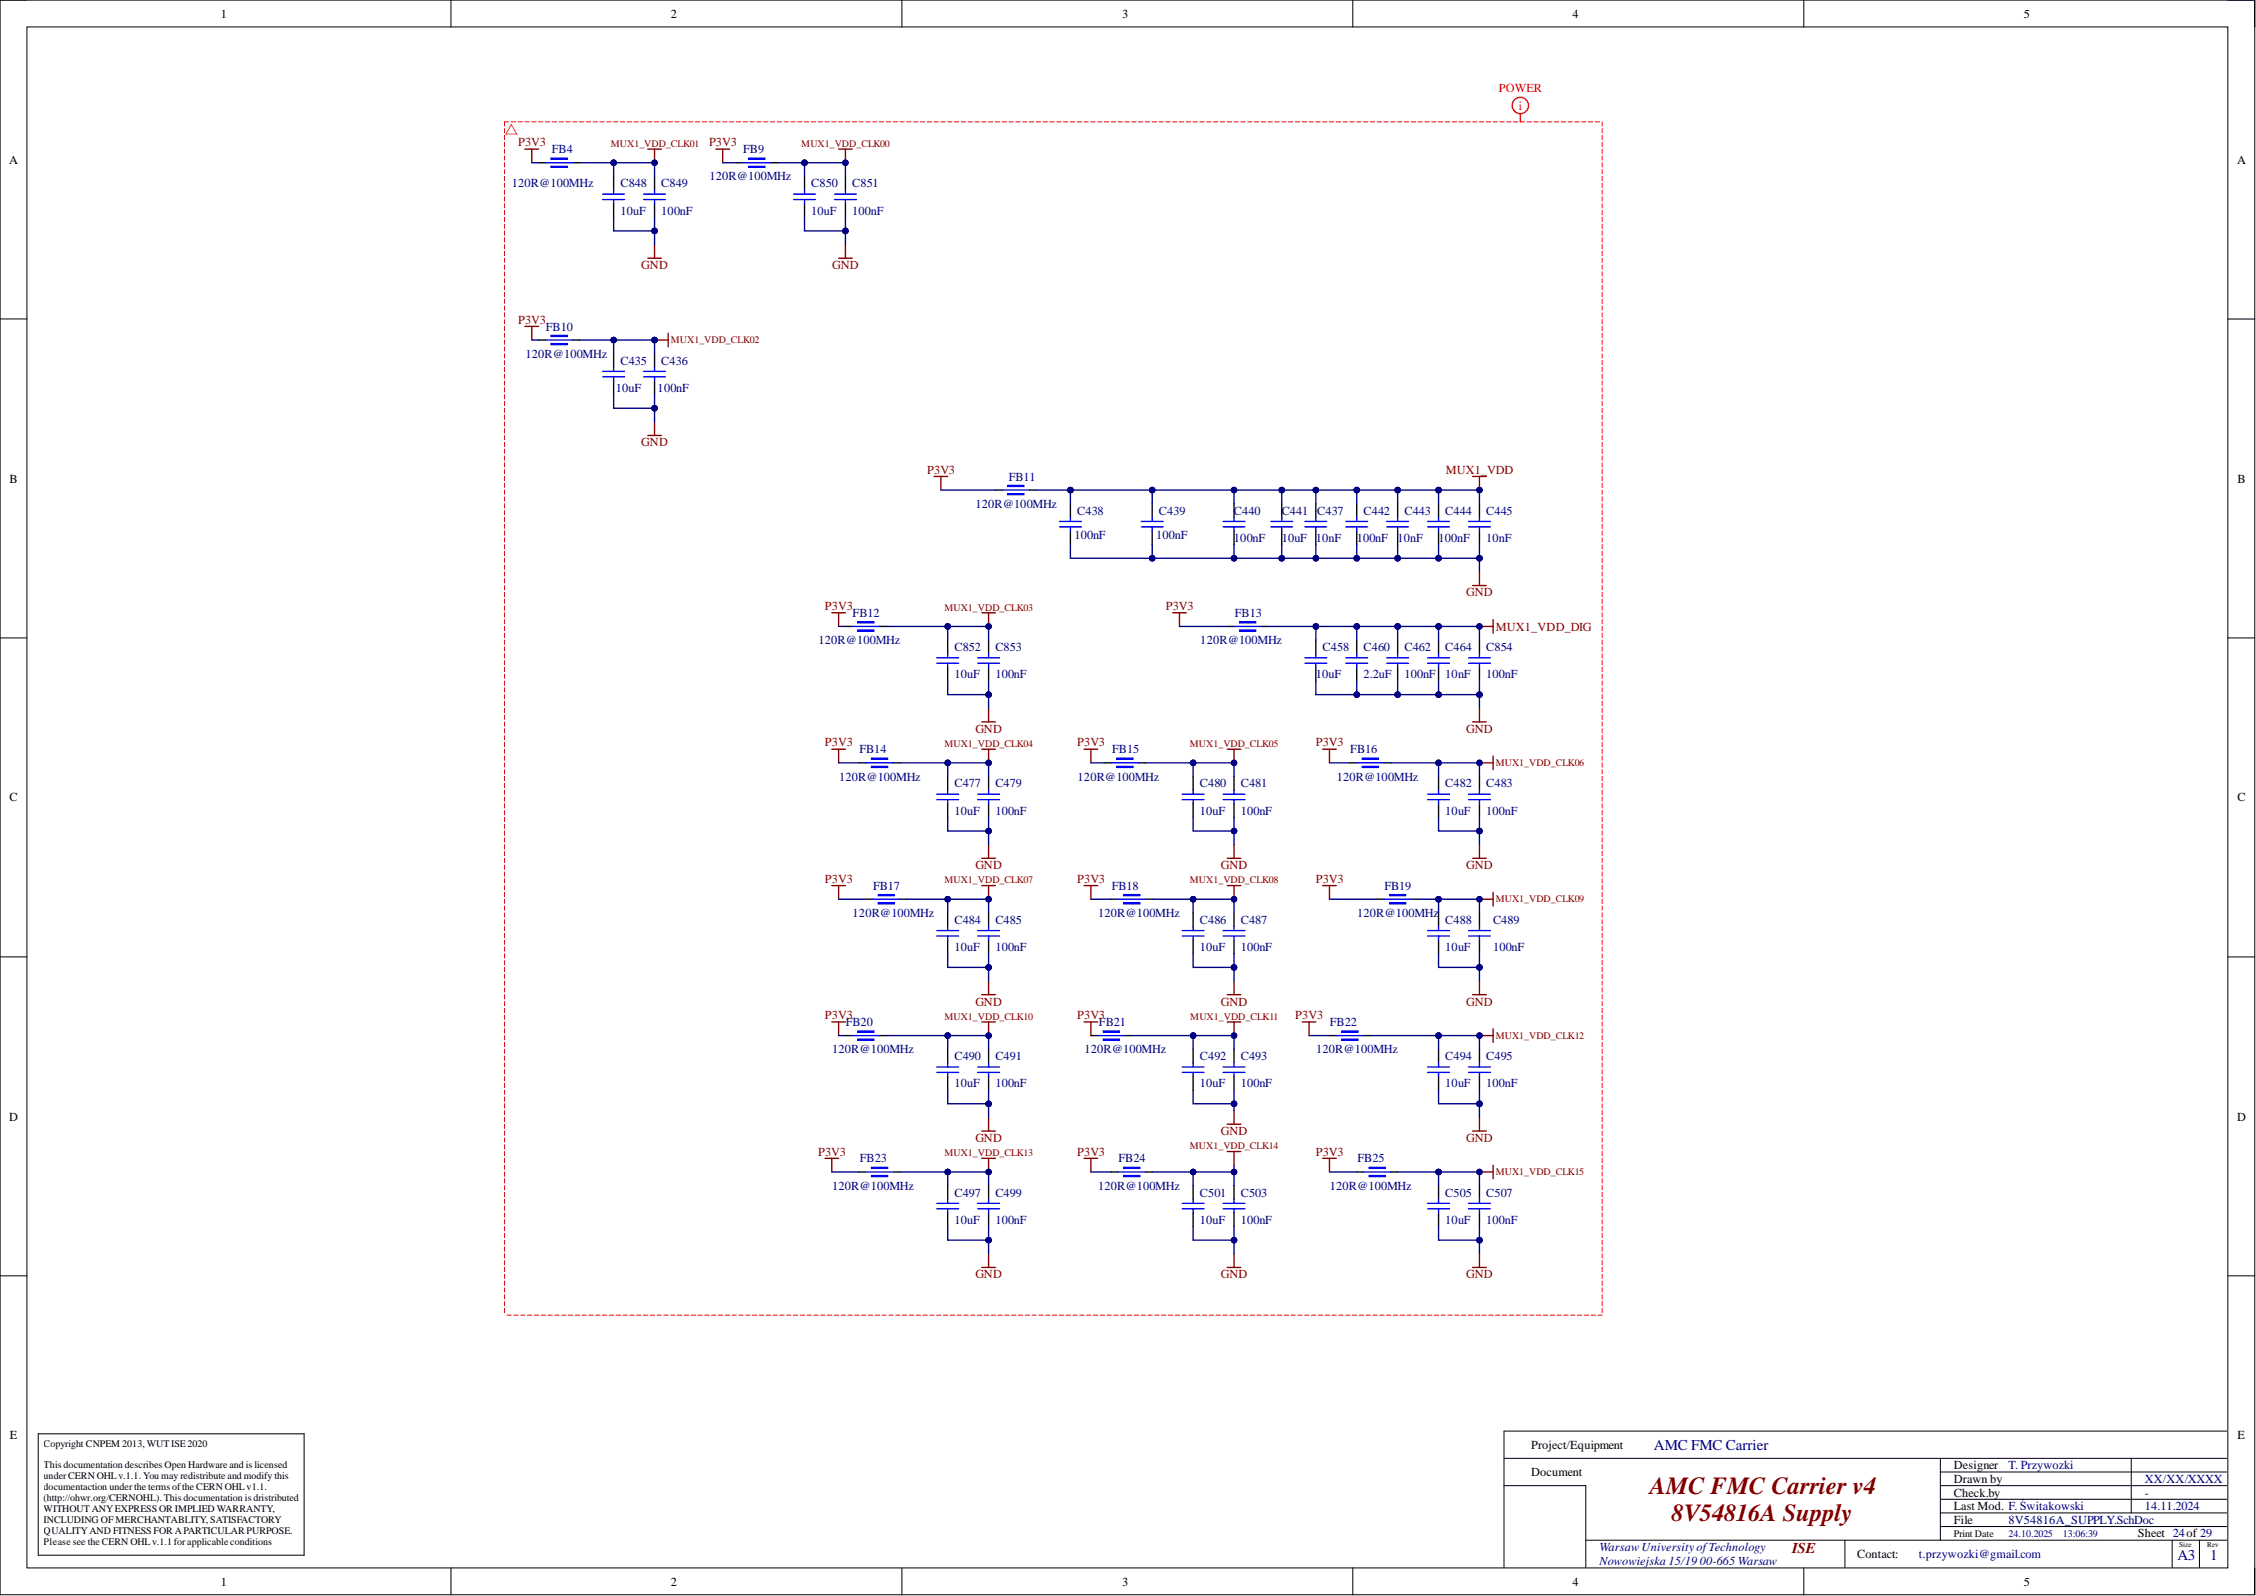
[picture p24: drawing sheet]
<svg xmlns="http://www.w3.org/2000/svg" width="420mm" height="297mm" viewBox="0 0 420 297" stroke-linecap="round" stroke-linejoin="round" font-family="sans-serif">
<defs><g id="words">
<g font-size="4.6" fill="#800000">
<text x="307" y="278">AMC FMC Carrier v4</text>
<text x="311.1" y="283.1">8V54816A Supply</text>
</g>
<g font-size="2.8" fill="#000080">
<text x="307.8" y="269.8">AMC FMC Carrier</text>
<text x="405.2" y="290.4">A3</text>
<text x="411.3" y="290.4">1</text>
</g>
<text font-size="2.8" fill="#800000" x="333.5" y="289.1">ISE</text>
<g font-size="2.3">
<text x="41.1" y="3.3">1</text>
<text x="124.8" y="3.3">2</text>
<text x="208.8" y="3.3">3</text>
<text x="292.6" y="3.3">4</text>
<text x="376.6" y="3.3">5</text>
<text x="1.7" y="30.5">A</text>
<text x="416.3" y="30.5">A</text>
<text x="1.8" y="89.9">B</text>
<text x="416.4" y="89.9">B</text>
<text x="1.8" y="149.2">C</text>
<text x="416.4" y="149.2">C</text>
<text x="1.7" y="208.6">D</text>
<text x="416.3" y="208.6">D</text>
<text x="1.9" y="267.9">E</text>
<text x="284.9" y="269.6">Project/Equipment</text>
<text x="416.4" y="267.9">E</text>
<text x="284.9" y="274.7">Document</text>
<text x="363.6" y="273.5">Designer</text>
<text x="363.6" y="276">Drawn by</text>
<text x="363.6" y="278.5">Check.by</text>
<text x="363.6" y="281.1">Last Mod. F. Świtakowski</text>
<text x="363.6" y="283.6">File</text>
<text x="397.8" y="286.1">Sheet 24of 29</text>
<text x="345.6" y="290">Contact:</text>
<text x="41.1" y="295.1">1</text>
<text x="124.8" y="295.1">2</text>
<text x="208.8" y="295.1">3</text>
<text x="292.6" y="295.1">4</text>
<text x="376.6" y="295.1">5</text>
</g>
<g font-size="2.3" fill="#f00">
<text x="278.9" y="17.1">POWER</text>
<text x="282.6" y="20.4">i</text>
</g>
<g font-size="2.3" fill="#800000">
<text x="96.4" y="27.2">P3V3</text>
<text x="131.9" y="27.2">P3V3</text>
<text x="119.3" y="50.1">GND</text>
<text x="154.9" y="50.1">GND</text>
<text x="96.4" y="60.2">P3V3</text>
<text x="119.3" y="83.1">GND</text>
<text x="172.5" y="88.2">P3V3</text>
<text x="269" y="88.2">MUX1_VDD</text>
<text x="153.5" y="113.5">P3V3</text>
<text x="216.9" y="113.5">P3V3</text>
<text x="272.8" y="111">GND</text>
<text x="278.3" y="117.4">MUX1_VDD_DIG</text>
<text x="181.5" y="136.4">GND</text>
<text x="272.8" y="136.4">GND</text>
<text x="153.5" y="138.9">P3V3</text>
<text x="200.4" y="138.9">P3V3</text>
<text x="244.8" y="138.9">P3V3</text>
<text x="181.5" y="161.8">GND</text>
<text x="227.2" y="161.8">GND</text>
<text x="272.8" y="161.8">GND</text>
<text x="153.5" y="164.3">P3V3</text>
<text x="200.4" y="164.3">P3V3</text>
<text x="244.8" y="164.3">P3V3</text>
<text x="153.5" y="189.7">P3V3</text>
<text x="181.5" y="187.2">GND</text>
<text x="200.4" y="189.7">P3V3</text>
<text x="227.2" y="187.2">GND</text>
<text x="241" y="189.7">P3V3</text>
<text x="272.8" y="187.2">GND</text>
<text x="152.2" y="215.1">P3V3</text>
<text x="181.5" y="212.5">GND</text>
<text x="200.4" y="215.1">P3V3</text>
<text x="227.2" y="211.3">GND</text>
<text x="244.8" y="215.1">P3V3</text>
<text x="272.8" y="212.5">GND</text>
<text x="181.5" y="237.9">GND</text>
<text x="227.2" y="237.9">GND</text>
<text x="272.8" y="237.9">GND</text>
</g>
<g font-size="2.3" fill="#000080">
<text x="102.7" y="28.5">FB4</text>
<text x="138.3" y="28.5">FB9</text>
<text x="95.2" y="34.9">120R@100MHz</text>
<text x="115.4" y="34.9">C848</text>
<text x="123.1" y="34.9">C849</text>
<text x="132" y="33.6">120R@100MHz</text>
<text x="151" y="34.9">C850</text>
<text x="158.6" y="34.9">C851</text>
<text x="115.4" y="39.9">10uF</text>
<text x="123.1" y="39.9">100nF</text>
<text x="151" y="39.9">10uF</text>
<text x="158.6" y="39.9">100nF</text>
<text x="101.6" y="61.5">FB10</text>
<text x="97.8" y="66.6">120R@100MHz</text>
<text x="115.4" y="67.9">C435</text>
<text x="123.1" y="67.9">C436</text>
<text x="114.6" y="72.9">10uF</text>
<text x="122.4" y="72.9">100nF</text>
<text x="187.8" y="89.4">FB11</text>
<text x="181.5" y="94.5">120R@100MHz</text>
<text x="200.4" y="95.8">C438</text>
<text x="215.7" y="95.8">C439</text>
<text x="229.6" y="95.8">C440</text>
<text x="238.5" y="95.8">C441</text>
<text x="245.1" y="95.8">C437</text>
<text x="253.7" y="95.8">C442</text>
<text x="261.3" y="95.8">C443</text>
<text x="268.9" y="95.8">C444</text>
<text x="276.6" y="95.8">C445</text>
<text x="199.9" y="100.3">100nF</text>
<text x="215.2" y="100.3">100nF</text>
<text x="229.6" y="100.9">100nF</text>
<text x="238.5" y="100.9">10uF</text>
<text x="244.8" y="100.9">10nF</text>
<text x="252.5" y="100.9">100nF</text>
<text x="260.1" y="100.9">10nF</text>
<text x="267.7" y="100.9">100nF</text>
<text x="276.6" y="100.9">10nF</text>
<text x="152.3" y="119.9">120R@100MHz</text>
<text x="158.7" y="114.8">FB12</text>
<text x="223.4" y="119.9">120R@100MHz</text>
<text x="229.8" y="114.8">FB13</text>
<text x="177.6" y="121.2">C852</text>
<text x="185.2" y="121.2">C853</text>
<text x="246.1" y="121.2">C458</text>
<text x="253.7" y="121.2">C460</text>
<text x="261.3" y="121.2">C462</text>
<text x="268.9" y="121.2">C464</text>
<text x="276.6" y="121.2">C854</text>
<text x="177.6" y="126.2">10uF</text>
<text x="185.2" y="126.2">100nF</text>
<text x="244.8" y="126.2">10uF</text>
<text x="253.7" y="126.2">2.2uF</text>
<text x="261.3" y="126.2">100nF</text>
<text x="268.9" y="126.2">10nF</text>
<text x="276.6" y="126.2">100nF</text>
<text x="159.9" y="140.2">FB14</text>
<text x="207" y="140.2">FB15</text>
<text x="251.3" y="140.2">FB16</text>
<text x="156.1" y="145.3">120R@100MHz</text>
<text x="177.6" y="146.5">C477</text>
<text x="185.2" y="146.5">C479</text>
<text x="200.5" y="145.3">120R@100MHz</text>
<text x="223.3" y="146.5">C480</text>
<text x="230.9" y="146.5">C481</text>
<text x="248.7" y="145.3">120R@100MHz</text>
<text x="268.9" y="146.5">C482</text>
<text x="276.6" y="146.5">C483</text>
<text x="177.6" y="151.6">10uF</text>
<text x="185.2" y="151.6">100nF</text>
<text x="223.3" y="151.6">10uF</text>
<text x="230.9" y="151.6">100nF</text>
<text x="268.9" y="151.6">10uF</text>
<text x="276.6" y="151.6">100nF</text>
<text x="162.5" y="165.6">FB17</text>
<text x="206.9" y="165.6">FB18</text>
<text x="257.6" y="165.6">FB19</text>
<text x="158.7" y="170.7">120R@100MHz</text>
<text x="177.6" y="171.9">C484</text>
<text x="185.2" y="171.9">C485</text>
<text x="204.3" y="170.7">120R@100MHz</text>
<text x="223.3" y="171.9">C486</text>
<text x="230.9" y="171.9">C487</text>
<text x="252.5" y="170.7">120R@100MHz</text>
<text x="268.9" y="171.9">C488</text>
<text x="277.8" y="171.9">C489</text>
<text x="177.6" y="177">10uF</text>
<text x="185.2" y="177">100nF</text>
<text x="223.3" y="177">10uF</text>
<text x="230.9" y="177">100nF</text>
<text x="268.9" y="177">10uF</text>
<text x="277.8" y="177">100nF</text>
<text x="157.4" y="191">FB20</text>
<text x="204.5" y="191">FB21</text>
<text x="247.5" y="191">FB22</text>
<text x="154.9" y="196">120R@100MHz</text>
<text x="177.6" y="197.3">C490</text>
<text x="185.2" y="197.3">C491</text>
<text x="201.8" y="196">120R@100MHz</text>
<text x="223.3" y="197.3">C492</text>
<text x="230.9" y="197.3">C493</text>
<text x="244.9" y="196">120R@100MHz</text>
<text x="268.9" y="197.3">C494</text>
<text x="276.6" y="197.3">C495</text>
<text x="177.6" y="202.4">10uF</text>
<text x="185.2" y="202.4">100nF</text>
<text x="223.3" y="202.4">10uF</text>
<text x="230.9" y="202.4">100nF</text>
<text x="268.9" y="202.4">10uF</text>
<text x="276.6" y="202.4">100nF</text>
<text x="154.9" y="221.4">120R@100MHz</text>
<text x="160" y="216.3">FB23</text>
<text x="204.3" y="221.4">120R@100MHz</text>
<text x="208.1" y="216.3">FB24</text>
<text x="247.5" y="221.4">120R@100MHz</text>
<text x="252.6" y="216.3">FB25</text>
<text x="177.6" y="227.8">10uF</text>
<text x="177.6" y="222.7">C497</text>
<text x="185.2" y="227.8">100nF</text>
<text x="185.2" y="222.7">C499</text>
<text x="223.3" y="227.8">10uF</text>
<text x="223.3" y="222.7">C501</text>
<text x="230.9" y="227.8">100nF</text>
<text x="230.9" y="222.7">C503</text>
<text x="268.9" y="227.8">10uF</text>
<text x="268.9" y="222.7">C505</text>
<text x="276.6" y="227.8">100nF</text>
<text x="276.6" y="222.7">C507</text>
<text x="373.7" y="273.5">T. Przywozki</text>
<text x="399.1" y="276">XX/XX/XXXX</text>
<text x="399.1" y="278.5">-</text>
<text x="399.1" y="281.1">14.11.2024</text>
<text x="373.7" y="283.6">8V54816A_SUPPLY.SchDoc</text>
<text x="297.6" y="288.7">Warsaw UniversityofTechnology</text>
<text x="297.6" y="291.2">Nowowiejska 15/19</text>
<text x="316.3" y="291.2">00-665 Warsaw</text>
<text x="357.1" y="290">t.przywozki@gmail.com</text>
</g>
<g font-size="1.9" fill="#800000">
<text x="113.7" y="27.3">MUX1_VDD_CLK01</text>
<text x="149.1" y="27.3">MUX1_VDD_CLK00</text>
<text x="124.8" y="63.9">MUX1_VDD_CLK02</text>
<text x="175.7" y="113.6">MUX1_VDD_CLK03</text>
<text x="175.7" y="139">MUX1_VDD_CLK04</text>
<text x="221.4" y="139">MUX1_VDD_CLK05</text>
<text x="278.3" y="142.6">MUX1_VDD_CLK06</text>
<text x="175.7" y="164.4">MUX1_VDD_CLK07</text>
<text x="221.4" y="164.4">MUX1_VDD_CLK08</text>
<text x="278.3" y="167.9">MUX1_VDD_CLK09</text>
<text x="175.7" y="189.8">MUX1_VDD_CLK10</text>
<text x="221.5" y="189.8">MUX1_VDD_CLK11</text>
<text x="278.3" y="193.3">MUX1_VDD_CLK12</text>
<text x="175.7" y="215.2">MUX1_VDD_CLK13</text>
<text x="221.4" y="213.9">MUX1_VDD_CLK14</text>
<text x="278.3" y="218.7">MUX1_VDD_CLK15</text>
</g>
<g font-size="1.9">
<text x="8.1" y="269.2">Copyright CNPEM 2013, WUT ISE2020</text>
<text x="8.1" y="273.3">This documentation describes Open Hardware and is licensed</text>
<text x="8.1" y="275.3">underCERN OHLv.1.1. You may redistribute and modify this</text>
<text x="8.1" y="277.3">documentaction underthe terms ofthe CERN OHLv1.1.</text>
<text x="8.1" y="279.4">(http://ohwr.org/CERNOHL). This documentation is dristributed</text>
<text x="8.1" y="281.4">WITHOUT ANY EXPRESS OR IMPLIED WARRANTY,</text>
<text x="8.1" y="283.4">INCLUDING OF MERCHANTABLITY, SATISFACTORY</text>
<text x="8.1" y="285.5">QUALITYAND FITNESS FOR APARTICULAR PURPOSE.</text>
<text x="8.1" y="287.5">Please see the CERN OHLv.1.1 for applicable conditions</text>
<text x="363.6" y="286">Print Date</text>
</g>
<g font-size="1.9" fill="#000080">
<text x="373.7" y="286">24.10.2025</text>
<text x="383.9" y="286">13:06:39</text>
</g>
<g font-size="1.4">
<text x="405.5" y="287.9">Size</text>
<text x="410.7" y="287.9">Rev</text>
</g>
</g></defs>
<g fill="none" stroke="#000" stroke-width=".19">
<path d="M0 0h5M0 0h419.6v296.8h-419.6zM5 5h409.6v286.8h-409.6zM83.9 0v5M167.8 0v5M251.7 0v5M335.7 0v5M414.6 0h5v5M0 59.4h5M414.6 59.4h5M0 118.7h5M414.6 118.7h5"/>
<path d="M0 178.1h5M414.6 178.1h5M0 237.5h5M414.6 237.5h5M7.1 266.9h49.5v22.5h-49.5zM279.9 276.5h15.2v15.2M279.9 271.4h134.5M361.1 271.4v15.3M361.1 274h53.3M361.1 276.5h53.3M361.1 279h53.3M396.6 271.4v10.2"/>
<path d="M414.4 266.3h-134.5v25.4M83.9 291.8v5M167.8 291.8v5M251.7 291.8v5M295.1 286.7h119.3M335.7 291.8v5M343.3 286.7v5M361.1 281.6h53.3M361.1 284.1h53.3M404.2 286.7v5M409.3 286.7v5M419.6 291.8v5"/>
</g>
<g fill="none" stroke="#000" stroke-width=".25">
<path d="M100.2 30.3h1.3M106.6 30.3h1.2M114.2 32.8v2.6M114.2 37.9v2.5M121.8 32.8v2.6M121.8 37.9v2.5M137 30.3h1.3M143.4 30.3h1.2M149.7 32.8v2.6M149.7 37.9v2.5M157.3 32.8v2.6M157.3 37.9v2.5"/>
<path d="M100.2 63.3h1.3M106.6 63.3h1.2M114.2 65.8v2.6M114.2 70.9v2.5M121.8 65.8v2.6M121.8 70.9v2.5M185.2 91.2h1.3M191.6 91.2h1.2M199.2 93.7v2.6M199.2 98.8v2.6M214.4 93.7v2.6M214.4 98.8v2.6"/>
<path d="M229.6 93.7v2.6M229.6 98.8v2.6M238.5 93.7v2.6M238.5 98.8v2.6M244.9 93.7v2.6M244.9 98.8v2.6M252.5 93.7v2.6M252.5 98.8v2.6M260.1 93.7v2.6M260.1 98.8v2.6M267.7 93.7v2.6M267.7 98.8v2.6"/>
<path d="M275.3 93.7v2.6M275.3 98.8v2.6M157.3 116.6h1.3M163.7 116.6h1.2M176.3 119.1v2.6M184 119.1v2.6M228.4 116.6h1.2M234.7 116.6h1.3M244.9 119.1v2.6M252.5 119.1v2.6M260.1 119.1v2.6M267.7 119.1v2.6"/>
<path d="M275.3 119.1v2.6M176.3 124.2v2.5M184 124.2v2.5M244.9 124.2v2.5M252.5 124.2v2.5M260.1 124.2v2.5M267.7 124.2v2.5M275.3 124.2v2.5M159.9 142h1.2M166.2 142h1.3M176.3 144.5v2.6M176.3 149.6v2.5"/>
<path d="M184 144.5v2.6M184 149.6v2.5M205.5 142h1.3M211.9 142h1.2M222 144.5v2.6M222 149.6v2.5M229.6 144.5v2.6M229.6 149.6v2.5M251.2 142h1.3M257.5 142h1.3M267.7 144.5v2.6M267.7 149.6v2.5"/>
<path d="M275.3 144.5v2.6M275.3 149.6v2.5M161.1 167.4h1.3M167.5 167.4h1.2M176.3 169.9v2.5M176.3 175v2.5M184 169.9v2.5M184 175v2.5M206.8 167.4h1.3M213.1 167.4h1.3M222 169.9v2.5M222 175v2.5"/>
<path d="M229.6 169.9v2.5M229.6 175v2.5M256.3 167.4h1.2M262.6 167.4h1.3M267.7 169.9v2.5M267.7 175v2.5M275.3 169.9v2.5M275.3 175v2.5M157.3 192.7h1.3M163.7 192.7h1.2M176.3 195.3v2.5M184 195.3v2.5"/>
<path d="M203 192.7h1.3M209.3 192.7h1.3M222 195.3v2.5M229.6 195.3v2.5M247.4 192.7h1.3M253.7 192.7h1.3M267.7 195.3v2.5M275.3 195.3v2.5M159.9 218.1h1.2M166.2 218.1h1.3M176.3 200.4v2.5M184 200.4v2.5"/>
<path d="M206.8 218.1h1.3M213.1 218.1h1.3M222 200.4v2.5M229.6 200.4v2.5M252.5 218.1h1.2M258.8 218.1h1.3M267.7 200.4v2.5M275.3 200.4v2.5M176.3 220.7v2.5M176.3 225.7v2.6M184 220.7v2.5M184 225.7v2.6"/>
<path d="M222 220.7v2.5M222 225.7v2.6M229.6 220.7v2.5M229.6 225.7v2.6M267.7 220.7v2.5M267.7 225.7v2.6M275.3 220.7v2.5M275.3 225.7v2.6"/>
</g>
<g fill="none" stroke="#00f" stroke-width=".25">
<path d="M101.5 30.3h5.1M102.5 31h3.1M102.5 29.5h3.1M112.2 36.1h4M112.2 37.1h4M114.2 35.4v.7M114.2 37.1v.8M119.8 36.1h4M119.8 37.1h4M121.8 35.4v.7M121.8 37.1v.8M138.3 30.3h5.1"/>
<path d="M139.3 31h3.1M139.3 29.5h3.1M147.7 36.1h4M147.7 37.1h4M149.7 35.4v.7M149.7 37.1v.8M155.3 36.1h4M155.3 37.1h4M157.3 35.4v.7M157.3 37.1v.8M101.5 63.3h5.1M102.5 64h3.1"/>
<path d="M102.5 62.5h3.1M112.2 69.1h4M112.2 70.1h4M114.2 68.4v.7M114.2 70.1v.8M119.8 69.1h4M119.8 70.1h4M121.8 68.4v.7M121.8 70.1v.8M186.5 91.2h5.1M187.5 92h3.1M187.5 90.4h3.1"/>
<path d="M197.2 97h4M197.2 98.1h4M199.2 96.3v.7M199.2 98.1v.7M212.4 97h4M212.4 98.1h4M214.4 96.3v.7M214.4 98.1v.7M227.6 97h4.1M227.6 98.1h4.1M229.6 96.3v.7M229.6 98.1v.7"/>
<path d="M236.5 97h4M236.5 98.1h4M238.5 96.3v.7M238.5 98.1v.7M242.8 97h4.1M242.8 98.1h4.1M244.9 96.3v.7M244.9 98.1v.7M250.4 97h4.1M250.4 98.1h4.1M252.5 96.3v.7M252.5 98.1v.7"/>
<path d="M258 97h4.1M258 98.1h4.1M260.1 96.3v.7M260.1 98.1v.7M265.7 97h4M265.7 98.1h4M267.7 96.3v.7M267.7 98.1v.7M273.3 97h4M273.3 98.1h4M275.3 96.3v.7M275.3 98.1v.7"/>
<path d="M158.6 116.6h5.1M159.6 117.4h3M159.6 115.8h3M229.6 116.6h5.1M230.6 117.4h3.1M230.6 115.8h3.1M174.3 122.4h4.1M174.3 123.4h4.1M176.3 121.7v.7M176.3 123.4v.8M181.9 122.4h4.1M181.9 123.4h4.1"/>
<path d="M184 121.7v.7M184 123.4v.8M242.8 122.4h4.1M242.8 123.4h4.1M244.9 121.7v.7M244.9 123.4v.8M250.4 122.4h4.1M250.4 123.4h4.1M252.5 121.7v.7M252.5 123.4v.8M258 122.4h4.1M258 123.4h4.1"/>
<path d="M260.1 121.7v.7M260.1 123.4v.8M265.7 122.4h4M265.7 123.4h4M267.7 121.7v.7M267.7 123.4v.8M273.3 122.4h4M273.3 123.4h4M275.3 121.7v.7M275.3 123.4v.8M161.1 142h5.1M162.1 142.7h3.1"/>
<path d="M162.1 141.2h3.1M174.3 147.8h4.1M174.3 148.8h4.1M176.3 147.1v.7M176.3 148.8v.8M181.9 147.8h4.1M181.9 148.8h4.1M184 147.1v.7M184 148.8v.8M206.8 142h5.1M207.8 142.7h3.1M207.8 141.2h3.1"/>
<path d="M220 147.8h4M220 148.8h4M222 147.1v.7M222 148.8v.8M227.6 147.8h4.1M227.6 148.8h4.1M229.6 147.1v.7M229.6 148.8v.8M252.5 142h5M253.5 142.7h3M253.5 141.2h3M265.7 147.8h4"/>
<path d="M265.7 148.8h4M267.7 147.1v.7M267.7 148.8v.8M273.3 147.8h4M273.3 148.8h4M275.3 147.1v.7M275.3 148.8v.8M162.4 167.4h5.1M163.4 168.1h3.1M163.4 166.6h3.1M174.3 173.2h4.1M174.3 174.2h4.1"/>
<path d="M176.3 172.4v.8M176.3 174.2v.8M181.9 173.2h4.1M181.9 174.2h4.1M184 172.4v.8M184 174.2v.8M208.1 167.4h5M209.1 168.1h3M209.1 166.6h3M220 173.2h4M220 174.2h4M222 172.4v.8"/>
<path d="M222 174.2v.8M227.6 173.2h4.1M227.6 174.2h4.1M229.6 172.4v.8M229.6 174.2v.8M257.5 167.4h5.1M258.6 168.1h3M258.6 166.6h3M265.7 173.2h4M265.7 174.2h4M267.7 172.4v.8M267.7 174.2v.8"/>
<path d="M273.3 173.2h4M273.3 174.2h4M275.3 172.4v.8M275.3 174.2v.8M158.6 192.7h5.1M159.6 193.5h3M159.6 192h3M174.3 198.6h4.1M174.3 199.6h4.1M176.3 197.8v.8M176.3 199.6v.8M181.9 198.6h4.1"/>
<path d="M181.9 199.6h4.1M184 197.8v.8M184 199.6v.8M204.3 192.7h5M205.3 193.5h3M205.3 192h3M220 198.6h4M220 199.6h4M222 197.8v.8M222 199.6v.8M227.6 198.6h4.1M227.6 199.6h4.1"/>
<path d="M229.6 197.8v.8M229.6 199.6v.8M248.7 192.7h5M249.7 193.5h3M249.7 192h3M265.7 198.6h4M265.7 199.6h4M267.7 197.8v.8M267.7 199.6v.8M273.3 198.6h4M273.3 199.6h4M275.3 197.8v.8"/>
<path d="M275.3 199.6v.8M161.1 218.1h5.1M162.1 218.9h3.1M162.1 217.4h3.1M208.1 218.1h5M209.1 218.9h3M209.1 217.4h3M253.7 218.1h5.1M254.8 218.9h3M254.8 217.4h3M174.3 224h4.1M174.3 225h4.1"/>
<path d="M176.3 223.2v.8M176.3 225v.7M181.9 224h4.1M181.9 225h4.1M184 223.2v.8M184 225v.7M220 224h4M220 225h4M222 223.2v.8M222 225v.7M227.6 224h4.1M227.6 225h4.1"/>
<path d="M229.6 223.2v.8M229.6 225v.7M265.7 224h4M265.7 225h4M267.7 223.2v.8M267.7 225v.7M273.3 224h4M273.3 225h4M275.3 223.2v.8M275.3 225v.7"/>
</g>
<g fill="none" stroke="#00f" stroke-width=".19">
<path d="M102.5 30.9h3.1v.3h-3.1zM102.5 29.4h3.1v.3h-3.1zM139.3 30.9h3.1v.3h-3.1zM139.3 29.4h3.1v.3h-3.1zM102.5 63.9h3.1v.3h-3.1zM102.5 62.4h3.1v.2h-3.1zM187.5 91.8h3.1v.3h-3.1zM187.5 90.3h3.1v.3h-3.1zM159.6 117.2h3v.3h-3zM159.6 115.7h3v.3h-3zM230.6 117.2h3.1v.3h-3.1zM230.6 115.7h3.1v.3h-3.1z"/>
<path d="M162.1 142.6h3.1v.3h-3.1zM162.1 141.1h3.1v.2h-3.1zM207.8 142.6h3.1v.3h-3.1zM207.8 141.1h3.1v.2h-3.1zM253.5 142.6h3v.3h-3zM253.5 141.1h3v.2h-3zM163.4 168h3.1v.2h-3.1zM163.4 166.5h3.1v.2h-3.1zM209.1 168h3v.2h-3zM209.1 166.5h3v.2h-3zM258.6 168h3v.2h-3zM258.6 166.5h3v.2h-3z"/>
<path d="M159.6 193.4h3v.2h-3zM159.6 191.9h3v.2h-3zM205.3 193.4h3v.2h-3zM205.3 191.9h3v.2h-3zM249.7 193.4h3v.2h-3zM249.7 191.9h3v.2h-3zM162.1 218.8h3.1v.2h-3.1zM162.1 217.2h3.1v.3h-3.1zM209.1 218.8h3v.2h-3zM209.1 217.2h3v.3h-3zM254.8 218.8h3v.2h-3zM254.8 217.2h3v.3h-3z"/>
</g>
<path d="M156.1 27.7h2.5M157.3 27.7v2.6" fill="none" stroke="#800000" stroke-width=".25"/>
<circle cx="157.3" cy="30.3" r=".51" fill="#000080"/>
<circle cx="157.3" cy="30.3" r=".51" fill="none" stroke="#000080" stroke-width=".19"/>
<path d="M120.5 27.7h2.6M121.8 27.7v2.6" fill="none" stroke="#800000" stroke-width=".25"/>
<circle cx="121.8" cy="30.3" r=".51" fill="#000080"/>
<circle cx="121.8" cy="30.3" r=".51" fill="none" stroke="#000080" stroke-width=".19"/>
<path d="M275.3 142h2.5M277.8 140.7v2.5" fill="none" stroke="#800000" stroke-width=".25"/>
<circle cx="275.3" cy="142" r=".51" fill="#000080"/>
<circle cx="275.3" cy="142" r=".51" fill="none" stroke="#000080" stroke-width=".19"/>
<g fill="none" stroke="#800000" stroke-width=".25">
<path d="M173.8 88.7h2.5M175.1 88.7v2.5M274 88.7h2.6M275.3 88.7v2.5M154.8 114h2.5M156.1 114v2.6M218.2 114.1h2.6M219.5 114.1v2.5M274 109h2.6M275.3 106.4v2.6M154.8 139.4h2.5M156.1 139.4v2.6"/>
<path d="M182.7 134.4h2.5M184 131.8v2.6M201.7 139.4h2.6M203 139.4v2.6M274 134.4h2.6M275.3 131.8v2.6M182.7 159.7h2.5M184 157.2v2.5M228.4 159.7h2.5M229.6 157.2v2.5M274 159.7h2.6M275.3 157.2v2.5"/>
<path d="M154.8 164.8h2.5M156.1 164.8v2.6M201.7 164.8h2.6M203 164.8v2.6M154.8 190.2h2.5M156.1 190.2v2.5M201.7 190.2h2.6M203 190.2v2.5M228.4 185.1h2.5M229.6 182.6v2.5M274 185.1h2.6M275.3 182.6v2.5"/>
<path d="M153.5 215.6h2.6M154.8 215.6v2.5M182.7 210.5h2.5M184 208v2.5M201.7 215.6h2.6M203 215.6v2.5M228.4 209.2h2.5M229.6 206.7v2.5M274 210.5h2.6M275.3 208v2.5M182.7 235.9h2.5M184 233.4v2.5"/>
<path d="M228.4 235.9h2.5M229.6 233.4v2.5M274 235.9h2.6M275.3 233.4v2.5"/>
</g>
<circle cx="275.3" cy="91.2" r=".51" fill="#000080"/>
<circle cx="275.3" cy="91.2" r=".51" fill="none" stroke="#000080" stroke-width=".19"/>
<path d="M275.3 116.6h2.5M277.8 115.3v2.6" fill="none" stroke="#800000" stroke-width=".25"/>
<circle cx="275.3" cy="116.6" r=".51" fill="#000080"/>
<circle cx="275.3" cy="116.6" r=".51" fill="none" stroke="#000080" stroke-width=".19"/>
<path d="M275.3 167.4h2.5M277.8 166.1v2.5" fill="none" stroke="#800000" stroke-width=".25"/>
<circle cx="275.3" cy="167.4" r=".51" fill="#000080"/>
<circle cx="275.3" cy="167.4" r=".51" fill="none" stroke="#000080" stroke-width=".19"/>
<path d="M275.3 192.7h2.5M277.8 191.5v2.5" fill="none" stroke="#800000" stroke-width=".25"/>
<circle cx="275.3" cy="192.7" r=".51" fill="#000080"/>
<circle cx="275.3" cy="192.7" r=".51" fill="none" stroke="#000080" stroke-width=".19"/>
<path d="M275.3 218.1h2.5M277.8 216.9v2.5" fill="none" stroke="#800000" stroke-width=".25"/>
<circle cx="275.3" cy="218.1" r=".51" fill="#000080"/>
<circle cx="275.3" cy="218.1" r=".51" fill="none" stroke="#000080" stroke-width=".19"/>
<path d="M228.4 190.2h2.5M229.6 190.2v2.5M228.4 214.3h2.5M229.6 214.3v2.6" fill="none" stroke="#800000" stroke-width=".25"/>
<circle cx="229.6" cy="192.7" r=".51" fill="#000080"/>
<circle cx="229.6" cy="192.7" r=".51" fill="none" stroke="#000080" stroke-width=".19"/>
<path d="M228.4 164.8h2.5M229.6 164.8v2.6" fill="none" stroke="#800000" stroke-width=".25"/>
<circle cx="229.6" cy="167.4" r=".51" fill="#000080"/>
<circle cx="229.6" cy="167.4" r=".51" fill="none" stroke="#000080" stroke-width=".19"/>
<path d="M228.4 139.4h2.5M229.6 139.4v2.6" fill="none" stroke="#800000" stroke-width=".25"/>
<circle cx="229.6" cy="142" r=".51" fill="#000080"/>
<circle cx="229.6" cy="142" r=".51" fill="none" stroke="#000080" stroke-width=".19"/>
<path d="M182.7 114.1h2.5M184 114.1v2.5" fill="none" stroke="#800000" stroke-width=".25"/>
<circle cx="184" cy="116.6" r=".51" fill="#000080"/>
<circle cx="184" cy="116.6" r=".51" fill="none" stroke="#000080" stroke-width=".19"/>
<path d="M182.7 139.4h2.5M184 139.4v2.6" fill="none" stroke="#800000" stroke-width=".25"/>
<circle cx="184" cy="142" r=".51" fill="#000080"/>
<circle cx="184" cy="142" r=".51" fill="none" stroke="#000080" stroke-width=".19"/>
<path d="M182.7 164.8h2.5M184 164.8v2.6" fill="none" stroke="#800000" stroke-width=".25"/>
<circle cx="184" cy="167.4" r=".51" fill="#000080"/>
<circle cx="184" cy="167.4" r=".51" fill="none" stroke="#000080" stroke-width=".19"/>
<path d="M182.7 185.1h2.5M182.7 190.2h2.5M184 182.6v2.5M184 190.2v2.5" fill="none" stroke="#800000" stroke-width=".25"/>
<circle cx="184" cy="192.7" r=".51" fill="#000080"/>
<circle cx="184" cy="192.7" r=".51" fill="none" stroke="#000080" stroke-width=".19"/>
<path d="M182.7 215.6h2.5M184 215.6v2.5" fill="none" stroke="#800000" stroke-width=".25"/>
<circle cx="184" cy="218.1" r=".51" fill="#000080"/>
<circle cx="184" cy="218.1" r=".51" fill="none" stroke="#000080" stroke-width=".19"/>
<path d="M121.8 63.3h2.5M124.3 62v2.6" fill="none" stroke="#800000" stroke-width=".25"/>
<circle cx="121.8" cy="63.3" r=".51" fill="#000080"/>
<circle cx="121.8" cy="63.3" r=".51" fill="none" stroke="#000080" stroke-width=".19"/>
<path d="M97.7 27.7h2.5M99 27.7v2.6M133.2 27.7h2.6M134.5 27.7v2.6M120.5 48.1h2.6M121.8 45.5v2.6M156.1 48.1h2.5M157.3 45.5v2.6M97.7 60.7h2.5M99 60.7v2.6M121.8 78.5v2.6M120.5 81.1h2.6" fill="none" stroke="#800000" stroke-width=".25"/>
<path d="M275.3 101.4v2.5" fill="none" stroke="#000080" stroke-width=".25"/>
<circle cx="275.3" cy="103.9" r=".51" fill="#000080"/>
<circle cx="275.3" cy="103.9" r=".51" fill="none" stroke="#000080" stroke-width=".19"/>
<path d="M99 30.3h1.2M99 63.3h1.2M107.8 63.3h6.4" fill="none" stroke="#000080" stroke-width=".25"/>
<circle cx="114.2" cy="63.3" r=".51" fill="#000080"/>
<circle cx="114.2" cy="63.3" r=".51" fill="none" stroke="#000080" stroke-width=".19"/>
<path d="M107.8 30.3h6.4" fill="none" stroke="#000080" stroke-width=".25"/>
<circle cx="114.2" cy="30.3" r=".51" fill="#000080"/>
<circle cx="114.2" cy="30.3" r=".51" fill="none" stroke="#000080" stroke-width=".19"/>
<path d="M114.2 73.4v2.6h7.6" fill="none" stroke="#000080" stroke-width=".25"/>
<circle cx="121.8" cy="76" r=".51" fill="#000080"/>
<circle cx="121.8" cy="76" r=".51" fill="none" stroke="#000080" stroke-width=".19"/>
<path d="M114.2 63.3h7.6" fill="none" stroke="#000080" stroke-width=".25"/>
<circle cx="114.2" cy="63.3" r=".51" fill="#000080"/>
<circle cx="114.2" cy="63.3" r=".51" fill="none" stroke="#000080" stroke-width=".19"/>
<circle cx="121.8" cy="63.3" r=".51" fill="#000080"/>
<circle cx="121.8" cy="63.3" r=".51" fill="none" stroke="#000080" stroke-width=".19"/>
<path d="M114.2 40.4v2.6h7.6" fill="none" stroke="#000080" stroke-width=".25"/>
<circle cx="121.8" cy="43" r=".51" fill="#000080"/>
<circle cx="121.8" cy="43" r=".51" fill="none" stroke="#000080" stroke-width=".19"/>
<path d="M114.2 30.3h7.6v2.5" fill="none" stroke="#000080" stroke-width=".25"/>
<circle cx="114.2" cy="30.3" r=".51" fill="#000080"/>
<circle cx="114.2" cy="30.3" r=".51" fill="none" stroke="#000080" stroke-width=".19"/>
<circle cx="121.8" cy="30.3" r=".51" fill="#000080"/>
<circle cx="121.8" cy="30.3" r=".51" fill="none" stroke="#000080" stroke-width=".19"/>
<path d="M134.5 30.3h2.5M144.6 30.3h5.1" fill="none" stroke="#000080" stroke-width=".25"/>
<circle cx="149.7" cy="30.3" r=".51" fill="#000080"/>
<circle cx="149.7" cy="30.3" r=".51" fill="none" stroke="#000080" stroke-width=".19"/>
<path d="M149.7 40.4v2.6h7.6" fill="none" stroke="#000080" stroke-width=".25"/>
<circle cx="157.3" cy="43" r=".51" fill="#000080"/>
<circle cx="157.3" cy="43" r=".51" fill="none" stroke="#000080" stroke-width=".19"/>
<path d="M149.7 30.3h7.6v2.5" fill="none" stroke="#000080" stroke-width=".25"/>
<circle cx="149.7" cy="30.3" r=".51" fill="#000080"/>
<circle cx="149.7" cy="30.3" r=".51" fill="none" stroke="#000080" stroke-width=".19"/>
<circle cx="157.3" cy="30.3" r=".51" fill="#000080"/>
<circle cx="157.3" cy="30.3" r=".51" fill="none" stroke="#000080" stroke-width=".19"/>
<path d="M156.1 116.6h1.2M156.1 142h3.8M156.1 167.4h5M156.1 192.7h1.2M164.9 192.7h11.4M154.8 218.1h5.1" fill="none" stroke="#000080" stroke-width=".25"/>
<circle cx="176.4" cy="192.7" r=".51" fill="#000080"/>
<circle cx="176.4" cy="192.7" r=".51" fill="none" stroke="#000080" stroke-width=".19"/>
<path d="M164.9 116.6h11.4" fill="none" stroke="#000080" stroke-width=".25"/>
<circle cx="176.4" cy="116.6" r=".51" fill="#000080"/>
<circle cx="176.4" cy="116.6" r=".51" fill="none" stroke="#000080" stroke-width=".19"/>
<path d="M167.5 218.1h8.8" fill="none" stroke="#000080" stroke-width=".25"/>
<circle cx="176.4" cy="218.1" r=".51" fill="#000080"/>
<circle cx="176.4" cy="218.1" r=".51" fill="none" stroke="#000080" stroke-width=".19"/>
<path d="M167.5 142h8.8" fill="none" stroke="#000080" stroke-width=".25"/>
<circle cx="176.4" cy="142" r=".51" fill="#000080"/>
<circle cx="176.4" cy="142" r=".51" fill="none" stroke="#000080" stroke-width=".19"/>
<path d="M168.7 167.4h7.6" fill="none" stroke="#000080" stroke-width=".25"/>
<circle cx="176.4" cy="167.4" r=".51" fill="#000080"/>
<circle cx="176.4" cy="167.4" r=".51" fill="none" stroke="#000080" stroke-width=".19"/>
<path d="M175.1 91.2h10.1M176.3 228.3v2.5h7.7" fill="none" stroke="#000080" stroke-width=".25"/>
<circle cx="184" cy="230.8" r=".51" fill="#000080"/>
<circle cx="184" cy="230.8" r=".51" fill="none" stroke="#000080" stroke-width=".19"/>
<path d="M176.3 218.1h7.7v2.6" fill="none" stroke="#000080" stroke-width=".25"/>
<circle cx="176.4" cy="218.1" r=".51" fill="#000080"/>
<circle cx="176.4" cy="218.1" r=".51" fill="none" stroke="#000080" stroke-width=".19"/>
<circle cx="184" cy="218.1" r=".51" fill="#000080"/>
<circle cx="184" cy="218.1" r=".51" fill="none" stroke="#000080" stroke-width=".19"/>
<path d="M176.3 202.9v2.5h7.7" fill="none" stroke="#000080" stroke-width=".25"/>
<circle cx="184" cy="205.4" r=".51" fill="#000080"/>
<circle cx="184" cy="205.4" r=".51" fill="none" stroke="#000080" stroke-width=".19"/>
<path d="M176.3 192.7h7.7v2.6" fill="none" stroke="#000080" stroke-width=".25"/>
<circle cx="176.4" cy="192.7" r=".51" fill="#000080"/>
<circle cx="176.4" cy="192.7" r=".51" fill="none" stroke="#000080" stroke-width=".19"/>
<circle cx="184" cy="192.7" r=".51" fill="#000080"/>
<circle cx="184" cy="192.7" r=".51" fill="none" stroke="#000080" stroke-width=".19"/>
<path d="M176.3 177.5v2.5h7.7" fill="none" stroke="#000080" stroke-width=".25"/>
<circle cx="184" cy="180" r=".51" fill="#000080"/>
<circle cx="184" cy="180" r=".51" fill="none" stroke="#000080" stroke-width=".19"/>
<path d="M176.3 167.4h7.7v2.5" fill="none" stroke="#000080" stroke-width=".25"/>
<circle cx="176.4" cy="167.4" r=".51" fill="#000080"/>
<circle cx="176.4" cy="167.4" r=".51" fill="none" stroke="#000080" stroke-width=".19"/>
<circle cx="184" cy="167.4" r=".51" fill="#000080"/>
<circle cx="184" cy="167.4" r=".51" fill="none" stroke="#000080" stroke-width=".19"/>
<path d="M176.3 152.1v2.6h7.7" fill="none" stroke="#000080" stroke-width=".25"/>
<circle cx="184" cy="154.7" r=".51" fill="#000080"/>
<circle cx="184" cy="154.7" r=".51" fill="none" stroke="#000080" stroke-width=".19"/>
<path d="M176.3 142h7.7v2.5" fill="none" stroke="#000080" stroke-width=".25"/>
<circle cx="176.4" cy="142" r=".51" fill="#000080"/>
<circle cx="176.4" cy="142" r=".51" fill="none" stroke="#000080" stroke-width=".19"/>
<circle cx="184" cy="142" r=".51" fill="#000080"/>
<circle cx="184" cy="142" r=".51" fill="none" stroke="#000080" stroke-width=".19"/>
<path d="M176.3 126.7v2.6h7.7" fill="none" stroke="#000080" stroke-width=".25"/>
<circle cx="184" cy="129.3" r=".51" fill="#000080"/>
<circle cx="184" cy="129.3" r=".51" fill="none" stroke="#000080" stroke-width=".19"/>
<path d="M176.3 116.6h7.7v2.5" fill="none" stroke="#000080" stroke-width=".25"/>
<circle cx="176.4" cy="116.6" r=".51" fill="#000080"/>
<circle cx="176.4" cy="116.6" r=".51" fill="none" stroke="#000080" stroke-width=".19"/>
<circle cx="184" cy="116.6" r=".51" fill="#000080"/>
<circle cx="184" cy="116.6" r=".51" fill="none" stroke="#000080" stroke-width=".19"/>
<path d="M192.8 91.2h6.4" fill="none" stroke="#000080" stroke-width=".25"/>
<circle cx="199.2" cy="91.2" r=".51" fill="#000080"/>
<circle cx="199.2" cy="91.2" r=".51" fill="none" stroke="#000080" stroke-width=".19"/>
<path d="M199.2 101.4v2.5h15.2" fill="none" stroke="#000080" stroke-width=".25"/>
<circle cx="214.4" cy="103.9" r=".51" fill="#000080"/>
<circle cx="214.4" cy="103.9" r=".51" fill="none" stroke="#000080" stroke-width=".19"/>
<path d="M199.2 91.2h15.2" fill="none" stroke="#000080" stroke-width=".25"/>
<circle cx="199.2" cy="91.2" r=".51" fill="#000080"/>
<circle cx="199.2" cy="91.2" r=".51" fill="none" stroke="#000080" stroke-width=".19"/>
<circle cx="214.4" cy="91.2" r=".51" fill="#000080"/>
<circle cx="214.4" cy="91.2" r=".51" fill="none" stroke="#000080" stroke-width=".19"/>
<path d="M203 142h2.5M203 167.4h3.8M210.6 192.7h11.4M203 218.1h3.8" fill="none" stroke="#000080" stroke-width=".25"/>
<circle cx="222" cy="192.7" r=".51" fill="#000080"/>
<circle cx="222" cy="192.7" r=".51" fill="none" stroke="#000080" stroke-width=".19"/>
<path d="M213.1 142h8.9" fill="none" stroke="#000080" stroke-width=".25"/>
<circle cx="222" cy="142" r=".51" fill="#000080"/>
<circle cx="222" cy="142" r=".51" fill="none" stroke="#000080" stroke-width=".19"/>
<path d="M214.4 218.1h7.6" fill="none" stroke="#000080" stroke-width=".25"/>
<circle cx="222" cy="218.1" r=".51" fill="#000080"/>
<circle cx="222" cy="218.1" r=".51" fill="none" stroke="#000080" stroke-width=".19"/>
<path d="M214.4 167.4h7.6" fill="none" stroke="#000080" stroke-width=".25"/>
<circle cx="222" cy="167.4" r=".51" fill="#000080"/>
<circle cx="222" cy="167.4" r=".51" fill="none" stroke="#000080" stroke-width=".19"/>
<path d="M214.4 103.9h15.2" fill="none" stroke="#000080" stroke-width=".25"/>
<circle cx="214.4" cy="103.9" r=".51" fill="#000080"/>
<circle cx="214.4" cy="103.9" r=".51" fill="none" stroke="#000080" stroke-width=".19"/>
<circle cx="229.6" cy="103.9" r=".51" fill="#000080"/>
<circle cx="229.6" cy="103.9" r=".51" fill="none" stroke="#000080" stroke-width=".19"/>
<path d="M214.4 91.2h15.2" fill="none" stroke="#000080" stroke-width=".25"/>
<circle cx="214.4" cy="91.2" r=".51" fill="#000080"/>
<circle cx="214.4" cy="91.2" r=".51" fill="none" stroke="#000080" stroke-width=".19"/>
<circle cx="229.6" cy="91.2" r=".51" fill="#000080"/>
<circle cx="229.6" cy="91.2" r=".51" fill="none" stroke="#000080" stroke-width=".19"/>
<path d="M219.5 116.6h8.9M222 228.3v2.5h7.6" fill="none" stroke="#000080" stroke-width=".25"/>
<circle cx="229.6" cy="230.8" r=".51" fill="#000080"/>
<circle cx="229.6" cy="230.8" r=".51" fill="none" stroke="#000080" stroke-width=".19"/>
<path d="M222 218.1h7.6" fill="none" stroke="#000080" stroke-width=".25"/>
<circle cx="222" cy="218.1" r=".51" fill="#000080"/>
<circle cx="222" cy="218.1" r=".51" fill="none" stroke="#000080" stroke-width=".19"/>
<circle cx="229.6" cy="218.1" r=".51" fill="#000080"/>
<circle cx="229.6" cy="218.1" r=".51" fill="none" stroke="#000080" stroke-width=".19"/>
<path d="M222 202.9v2.5h7.6" fill="none" stroke="#000080" stroke-width=".25"/>
<circle cx="229.6" cy="205.4" r=".51" fill="#000080"/>
<circle cx="229.6" cy="205.4" r=".51" fill="none" stroke="#000080" stroke-width=".19"/>
<path d="M222 192.7h7.6v2.6" fill="none" stroke="#000080" stroke-width=".25"/>
<circle cx="222" cy="192.7" r=".51" fill="#000080"/>
<circle cx="222" cy="192.7" r=".51" fill="none" stroke="#000080" stroke-width=".19"/>
<circle cx="229.6" cy="192.7" r=".51" fill="#000080"/>
<circle cx="229.6" cy="192.7" r=".51" fill="none" stroke="#000080" stroke-width=".19"/>
<path d="M222 177.5v2.5h7.6" fill="none" stroke="#000080" stroke-width=".25"/>
<circle cx="229.6" cy="180" r=".51" fill="#000080"/>
<circle cx="229.6" cy="180" r=".51" fill="none" stroke="#000080" stroke-width=".19"/>
<path d="M222 167.4h7.6v2.5" fill="none" stroke="#000080" stroke-width=".25"/>
<circle cx="222" cy="167.4" r=".51" fill="#000080"/>
<circle cx="222" cy="167.4" r=".51" fill="none" stroke="#000080" stroke-width=".19"/>
<circle cx="229.6" cy="167.4" r=".51" fill="#000080"/>
<circle cx="229.6" cy="167.4" r=".51" fill="none" stroke="#000080" stroke-width=".19"/>
<path d="M222 152.1v2.6h7.6" fill="none" stroke="#000080" stroke-width=".25"/>
<circle cx="229.6" cy="154.7" r=".51" fill="#000080"/>
<circle cx="229.6" cy="154.7" r=".51" fill="none" stroke="#000080" stroke-width=".19"/>
<path d="M222 142h7.6v2.5" fill="none" stroke="#000080" stroke-width=".25"/>
<circle cx="222" cy="142" r=".51" fill="#000080"/>
<circle cx="222" cy="142" r=".51" fill="none" stroke="#000080" stroke-width=".19"/>
<circle cx="229.6" cy="142" r=".51" fill="#000080"/>
<circle cx="229.6" cy="142" r=".51" fill="none" stroke="#000080" stroke-width=".19"/>
<path d="M229.6 103.9h8.9" fill="none" stroke="#000080" stroke-width=".25"/>
<circle cx="229.6" cy="103.9" r=".51" fill="#000080"/>
<circle cx="229.6" cy="103.9" r=".51" fill="none" stroke="#000080" stroke-width=".19"/>
<circle cx="238.5" cy="103.9" r=".51" fill="#000080"/>
<circle cx="238.5" cy="103.9" r=".51" fill="none" stroke="#000080" stroke-width=".19"/>
<path d="M229.6 91.2h8.9" fill="none" stroke="#000080" stroke-width=".25"/>
<circle cx="229.6" cy="91.2" r=".51" fill="#000080"/>
<circle cx="229.6" cy="91.2" r=".51" fill="none" stroke="#000080" stroke-width=".19"/>
<circle cx="238.5" cy="91.2" r=".51" fill="#000080"/>
<circle cx="238.5" cy="91.2" r=".51" fill="none" stroke="#000080" stroke-width=".19"/>
<path d="M236 116.6h8.9" fill="none" stroke="#000080" stroke-width=".25"/>
<circle cx="244.9" cy="116.6" r=".51" fill="#000080"/>
<circle cx="244.9" cy="116.6" r=".51" fill="none" stroke="#000080" stroke-width=".19"/>
<path d="M238.5 103.9h6.4" fill="none" stroke="#000080" stroke-width=".25"/>
<circle cx="238.5" cy="103.9" r=".51" fill="#000080"/>
<circle cx="238.5" cy="103.9" r=".51" fill="none" stroke="#000080" stroke-width=".19"/>
<circle cx="244.9" cy="103.9" r=".51" fill="#000080"/>
<circle cx="244.9" cy="103.9" r=".51" fill="none" stroke="#000080" stroke-width=".19"/>
<path d="M238.5 91.2h6.4" fill="none" stroke="#000080" stroke-width=".25"/>
<circle cx="238.5" cy="91.2" r=".51" fill="#000080"/>
<circle cx="238.5" cy="91.2" r=".51" fill="none" stroke="#000080" stroke-width=".19"/>
<circle cx="244.9" cy="91.2" r=".51" fill="#000080"/>
<circle cx="244.9" cy="91.2" r=".51" fill="none" stroke="#000080" stroke-width=".19"/>
<path d="M244.9 126.7v2.6h7.6M243.6 192.7h3.8" fill="none" stroke="#000080" stroke-width=".25"/>
<circle cx="252.5" cy="129.3" r=".51" fill="#000080"/>
<circle cx="252.5" cy="129.3" r=".51" fill="none" stroke="#000080" stroke-width=".19"/>
<path d="M244.9 116.6h7.6" fill="none" stroke="#000080" stroke-width=".25"/>
<circle cx="244.9" cy="116.6" r=".51" fill="#000080"/>
<circle cx="244.9" cy="116.6" r=".51" fill="none" stroke="#000080" stroke-width=".19"/>
<circle cx="252.5" cy="116.6" r=".51" fill="#000080"/>
<circle cx="252.5" cy="116.6" r=".51" fill="none" stroke="#000080" stroke-width=".19"/>
<path d="M244.9 103.9h7.6" fill="none" stroke="#000080" stroke-width=".25"/>
<circle cx="244.9" cy="103.9" r=".51" fill="#000080"/>
<circle cx="244.9" cy="103.9" r=".51" fill="none" stroke="#000080" stroke-width=".19"/>
<circle cx="252.5" cy="103.9" r=".51" fill="#000080"/>
<circle cx="252.5" cy="103.9" r=".51" fill="none" stroke="#000080" stroke-width=".19"/>
<path d="M244.9 91.2h7.6" fill="none" stroke="#000080" stroke-width=".25"/>
<circle cx="244.9" cy="91.2" r=".51" fill="#000080"/>
<circle cx="244.9" cy="91.2" r=".51" fill="none" stroke="#000080" stroke-width=".19"/>
<circle cx="252.5" cy="91.2" r=".51" fill="#000080"/>
<circle cx="252.5" cy="91.2" r=".51" fill="none" stroke="#000080" stroke-width=".19"/>
<path d="M252.5 129.3h7.6M247.4 142h3.8M247.4 167.4h8.9M247.4 218.1h5.1" fill="none" stroke="#000080" stroke-width=".25"/>
<circle cx="252.5" cy="129.3" r=".51" fill="#000080"/>
<circle cx="252.5" cy="129.3" r=".51" fill="none" stroke="#000080" stroke-width=".19"/>
<circle cx="260.1" cy="129.3" r=".51" fill="#000080"/>
<circle cx="260.1" cy="129.3" r=".51" fill="none" stroke="#000080" stroke-width=".19"/>
<path d="M252.5 116.6h7.6" fill="none" stroke="#000080" stroke-width=".25"/>
<circle cx="252.5" cy="116.6" r=".51" fill="#000080"/>
<circle cx="252.5" cy="116.6" r=".51" fill="none" stroke="#000080" stroke-width=".19"/>
<circle cx="260.1" cy="116.6" r=".51" fill="#000080"/>
<circle cx="260.1" cy="116.6" r=".51" fill="none" stroke="#000080" stroke-width=".19"/>
<path d="M252.5 103.9h7.6" fill="none" stroke="#000080" stroke-width=".25"/>
<circle cx="252.5" cy="103.9" r=".51" fill="#000080"/>
<circle cx="252.5" cy="103.9" r=".51" fill="none" stroke="#000080" stroke-width=".19"/>
<circle cx="260.1" cy="103.9" r=".51" fill="#000080"/>
<circle cx="260.1" cy="103.9" r=".51" fill="none" stroke="#000080" stroke-width=".19"/>
<path d="M252.5 91.2h7.6" fill="none" stroke="#000080" stroke-width=".25"/>
<circle cx="252.5" cy="91.2" r=".51" fill="#000080"/>
<circle cx="252.5" cy="91.2" r=".51" fill="none" stroke="#000080" stroke-width=".19"/>
<circle cx="260.1" cy="91.2" r=".51" fill="#000080"/>
<circle cx="260.1" cy="91.2" r=".51" fill="none" stroke="#000080" stroke-width=".19"/>
<path d="M255 192.7h12.7" fill="none" stroke="#000080" stroke-width=".25"/>
<circle cx="267.7" cy="192.7" r=".51" fill="#000080"/>
<circle cx="267.7" cy="192.7" r=".51" fill="none" stroke="#000080" stroke-width=".19"/>
<path d="M258.8 142h8.9" fill="none" stroke="#000080" stroke-width=".25"/>
<circle cx="267.7" cy="142" r=".51" fill="#000080"/>
<circle cx="267.7" cy="142" r=".51" fill="none" stroke="#000080" stroke-width=".19"/>
<path d="M260.1 218.1h7.6" fill="none" stroke="#000080" stroke-width=".25"/>
<circle cx="267.7" cy="218.1" r=".51" fill="#000080"/>
<circle cx="267.7" cy="218.1" r=".51" fill="none" stroke="#000080" stroke-width=".19"/>
<path d="M260.1 129.3h7.6" fill="none" stroke="#000080" stroke-width=".25"/>
<circle cx="260.1" cy="129.3" r=".51" fill="#000080"/>
<circle cx="260.1" cy="129.3" r=".51" fill="none" stroke="#000080" stroke-width=".19"/>
<circle cx="267.7" cy="129.3" r=".51" fill="#000080"/>
<circle cx="267.7" cy="129.3" r=".51" fill="none" stroke="#000080" stroke-width=".19"/>
<path d="M260.1 116.6h7.6" fill="none" stroke="#000080" stroke-width=".25"/>
<circle cx="260.1" cy="116.6" r=".51" fill="#000080"/>
<circle cx="260.1" cy="116.6" r=".51" fill="none" stroke="#000080" stroke-width=".19"/>
<circle cx="267.7" cy="116.6" r=".51" fill="#000080"/>
<circle cx="267.7" cy="116.6" r=".51" fill="none" stroke="#000080" stroke-width=".19"/>
<path d="M260.1 103.9h7.6" fill="none" stroke="#000080" stroke-width=".25"/>
<circle cx="260.1" cy="103.9" r=".51" fill="#000080"/>
<circle cx="260.1" cy="103.9" r=".51" fill="none" stroke="#000080" stroke-width=".19"/>
<circle cx="267.7" cy="103.9" r=".51" fill="#000080"/>
<circle cx="267.7" cy="103.9" r=".51" fill="none" stroke="#000080" stroke-width=".19"/>
<path d="M260.1 91.2h7.6" fill="none" stroke="#000080" stroke-width=".25"/>
<circle cx="260.1" cy="91.2" r=".51" fill="#000080"/>
<circle cx="260.1" cy="91.2" r=".51" fill="none" stroke="#000080" stroke-width=".19"/>
<circle cx="267.7" cy="91.2" r=".51" fill="#000080"/>
<circle cx="267.7" cy="91.2" r=".51" fill="none" stroke="#000080" stroke-width=".19"/>
<path d="M263.9 167.4h3.8" fill="none" stroke="#000080" stroke-width=".25"/>
<circle cx="267.7" cy="167.4" r=".51" fill="#000080"/>
<circle cx="267.7" cy="167.4" r=".51" fill="none" stroke="#000080" stroke-width=".19"/>
<path d="M267.7 228.3v2.5h7.6" fill="none" stroke="#000080" stroke-width=".25"/>
<circle cx="275.3" cy="230.8" r=".51" fill="#000080"/>
<circle cx="275.3" cy="230.8" r=".51" fill="none" stroke="#000080" stroke-width=".19"/>
<path d="M267.7 218.1h7.6v2.6" fill="none" stroke="#000080" stroke-width=".25"/>
<circle cx="267.7" cy="218.1" r=".51" fill="#000080"/>
<circle cx="267.7" cy="218.1" r=".51" fill="none" stroke="#000080" stroke-width=".19"/>
<circle cx="275.3" cy="218.1" r=".51" fill="#000080"/>
<circle cx="275.3" cy="218.1" r=".51" fill="none" stroke="#000080" stroke-width=".19"/>
<path d="M267.7 202.9v2.5h7.6" fill="none" stroke="#000080" stroke-width=".25"/>
<circle cx="275.3" cy="205.4" r=".51" fill="#000080"/>
<circle cx="275.3" cy="205.4" r=".51" fill="none" stroke="#000080" stroke-width=".19"/>
<path d="M267.7 192.7h7.6v2.6" fill="none" stroke="#000080" stroke-width=".25"/>
<circle cx="267.7" cy="192.7" r=".51" fill="#000080"/>
<circle cx="267.7" cy="192.7" r=".51" fill="none" stroke="#000080" stroke-width=".19"/>
<circle cx="275.3" cy="192.7" r=".51" fill="#000080"/>
<circle cx="275.3" cy="192.7" r=".51" fill="none" stroke="#000080" stroke-width=".19"/>
<path d="M267.7 177.5v2.5h7.6" fill="none" stroke="#000080" stroke-width=".25"/>
<circle cx="275.3" cy="180" r=".51" fill="#000080"/>
<circle cx="275.3" cy="180" r=".51" fill="none" stroke="#000080" stroke-width=".19"/>
<path d="M267.7 167.4h7.6v2.5" fill="none" stroke="#000080" stroke-width=".25"/>
<circle cx="267.7" cy="167.4" r=".51" fill="#000080"/>
<circle cx="267.7" cy="167.4" r=".51" fill="none" stroke="#000080" stroke-width=".19"/>
<circle cx="275.3" cy="167.4" r=".51" fill="#000080"/>
<circle cx="275.3" cy="167.4" r=".51" fill="none" stroke="#000080" stroke-width=".19"/>
<path d="M267.7 152.1v2.6h7.6" fill="none" stroke="#000080" stroke-width=".25"/>
<circle cx="275.3" cy="154.7" r=".51" fill="#000080"/>
<circle cx="275.3" cy="154.7" r=".51" fill="none" stroke="#000080" stroke-width=".19"/>
<path d="M267.7 142h7.6v2.5" fill="none" stroke="#000080" stroke-width=".25"/>
<circle cx="267.7" cy="142" r=".51" fill="#000080"/>
<circle cx="267.7" cy="142" r=".51" fill="none" stroke="#000080" stroke-width=".19"/>
<circle cx="275.3" cy="142" r=".51" fill="#000080"/>
<circle cx="275.3" cy="142" r=".51" fill="none" stroke="#000080" stroke-width=".19"/>
<path d="M267.7 129.3h7.6" fill="none" stroke="#000080" stroke-width=".25"/>
<circle cx="267.7" cy="129.3" r=".51" fill="#000080"/>
<circle cx="267.7" cy="129.3" r=".51" fill="none" stroke="#000080" stroke-width=".19"/>
<circle cx="275.3" cy="129.3" r=".51" fill="#000080"/>
<circle cx="275.3" cy="129.3" r=".51" fill="none" stroke="#000080" stroke-width=".19"/>
<path d="M267.7 116.6h7.6v2.5" fill="none" stroke="#000080" stroke-width=".25"/>
<circle cx="267.7" cy="116.6" r=".51" fill="#000080"/>
<circle cx="267.7" cy="116.6" r=".51" fill="none" stroke="#000080" stroke-width=".19"/>
<circle cx="275.3" cy="116.6" r=".51" fill="#000080"/>
<circle cx="275.3" cy="116.6" r=".51" fill="none" stroke="#000080" stroke-width=".19"/>
<path d="M267.7 103.9h7.6" fill="none" stroke="#000080" stroke-width=".25"/>
<circle cx="267.7" cy="103.9" r=".51" fill="#000080"/>
<circle cx="267.7" cy="103.9" r=".51" fill="none" stroke="#000080" stroke-width=".19"/>
<circle cx="275.3" cy="103.9" r=".51" fill="#000080"/>
<circle cx="275.3" cy="103.9" r=".51" fill="none" stroke="#000080" stroke-width=".19"/>
<path d="M267.7 91.2h7.6v2.5" fill="none" stroke="#000080" stroke-width=".25"/>
<circle cx="267.7" cy="91.2" r=".51" fill="#000080"/>
<circle cx="267.7" cy="91.2" r=".51" fill="none" stroke="#000080" stroke-width=".19"/>
<circle cx="275.3" cy="91.2" r=".51" fill="#000080"/>
<circle cx="275.3" cy="91.2" r=".51" fill="none" stroke="#000080" stroke-width=".19"/>
<path d="M114.2 63.3v2.5" fill="none" stroke="#000080" stroke-width=".25"/>
<circle cx="114.2" cy="63.3" r=".51" fill="#000080"/>
<circle cx="114.2" cy="63.3" r=".51" fill="none" stroke="#000080" stroke-width=".19"/>
<path d="M114.2 30.3v2.5" fill="none" stroke="#000080" stroke-width=".25"/>
<circle cx="114.2" cy="30.3" r=".51" fill="#000080"/>
<circle cx="114.2" cy="30.3" r=".51" fill="none" stroke="#000080" stroke-width=".19"/>
<path d="M121.8 76v2.5" fill="none" stroke="#000080" stroke-width=".25"/>
<circle cx="121.8" cy="76" r=".51" fill="#000080"/>
<circle cx="121.8" cy="76" r=".51" fill="none" stroke="#000080" stroke-width=".19"/>
<path d="M121.8 73.4v2.6" fill="none" stroke="#000080" stroke-width=".25"/>
<circle cx="121.8" cy="76" r=".51" fill="#000080"/>
<circle cx="121.8" cy="76" r=".51" fill="none" stroke="#000080" stroke-width=".19"/>
<path d="M121.8 63.3v2.5" fill="none" stroke="#000080" stroke-width=".25"/>
<circle cx="121.8" cy="63.3" r=".51" fill="#000080"/>
<circle cx="121.8" cy="63.3" r=".51" fill="none" stroke="#000080" stroke-width=".19"/>
<path d="M121.8 43v2.5" fill="none" stroke="#000080" stroke-width=".25"/>
<circle cx="121.8" cy="43" r=".51" fill="#000080"/>
<circle cx="121.8" cy="43" r=".51" fill="none" stroke="#000080" stroke-width=".19"/>
<path d="M121.8 40.4v2.6" fill="none" stroke="#000080" stroke-width=".25"/>
<circle cx="121.8" cy="43" r=".51" fill="#000080"/>
<circle cx="121.8" cy="43" r=".51" fill="none" stroke="#000080" stroke-width=".19"/>
<path d="M149.7 30.3v2.5" fill="none" stroke="#000080" stroke-width=".25"/>
<circle cx="149.7" cy="30.3" r=".51" fill="#000080"/>
<circle cx="149.7" cy="30.3" r=".51" fill="none" stroke="#000080" stroke-width=".19"/>
<path d="M157.3 43v2.5" fill="none" stroke="#000080" stroke-width=".25"/>
<circle cx="157.3" cy="43" r=".51" fill="#000080"/>
<circle cx="157.3" cy="43" r=".51" fill="none" stroke="#000080" stroke-width=".19"/>
<path d="M157.3 40.4v2.6" fill="none" stroke="#000080" stroke-width=".25"/>
<circle cx="157.3" cy="43" r=".51" fill="#000080"/>
<circle cx="157.3" cy="43" r=".51" fill="none" stroke="#000080" stroke-width=".19"/>
<path d="M176.3 218.1v2.6" fill="none" stroke="#000080" stroke-width=".25"/>
<circle cx="176.4" cy="218.1" r=".51" fill="#000080"/>
<circle cx="176.4" cy="218.1" r=".51" fill="none" stroke="#000080" stroke-width=".19"/>
<path d="M176.3 192.7v2.6" fill="none" stroke="#000080" stroke-width=".25"/>
<circle cx="176.4" cy="192.7" r=".51" fill="#000080"/>
<circle cx="176.4" cy="192.7" r=".51" fill="none" stroke="#000080" stroke-width=".19"/>
<path d="M176.3 167.4v2.5" fill="none" stroke="#000080" stroke-width=".25"/>
<circle cx="176.4" cy="167.4" r=".51" fill="#000080"/>
<circle cx="176.4" cy="167.4" r=".51" fill="none" stroke="#000080" stroke-width=".19"/>
<path d="M176.3 142v2.5" fill="none" stroke="#000080" stroke-width=".25"/>
<circle cx="176.4" cy="142" r=".51" fill="#000080"/>
<circle cx="176.4" cy="142" r=".51" fill="none" stroke="#000080" stroke-width=".19"/>
<path d="M176.3 116.6v2.5" fill="none" stroke="#000080" stroke-width=".25"/>
<circle cx="176.4" cy="116.6" r=".51" fill="#000080"/>
<circle cx="176.4" cy="116.6" r=".51" fill="none" stroke="#000080" stroke-width=".19"/>
<path d="M184 230.8v2.6" fill="none" stroke="#000080" stroke-width=".25"/>
<circle cx="184" cy="230.8" r=".51" fill="#000080"/>
<circle cx="184" cy="230.8" r=".51" fill="none" stroke="#000080" stroke-width=".19"/>
<path d="M184 228.3v2.5" fill="none" stroke="#000080" stroke-width=".25"/>
<circle cx="184" cy="230.8" r=".51" fill="#000080"/>
<circle cx="184" cy="230.8" r=".51" fill="none" stroke="#000080" stroke-width=".19"/>
<path d="M184 205.4v2.6" fill="none" stroke="#000080" stroke-width=".25"/>
<circle cx="184" cy="205.4" r=".51" fill="#000080"/>
<circle cx="184" cy="205.4" r=".51" fill="none" stroke="#000080" stroke-width=".19"/>
<path d="M184 202.9v2.5" fill="none" stroke="#000080" stroke-width=".25"/>
<circle cx="184" cy="205.4" r=".51" fill="#000080"/>
<circle cx="184" cy="205.4" r=".51" fill="none" stroke="#000080" stroke-width=".19"/>
<path d="M184 180v2.6" fill="none" stroke="#000080" stroke-width=".25"/>
<circle cx="184" cy="180" r=".51" fill="#000080"/>
<circle cx="184" cy="180" r=".51" fill="none" stroke="#000080" stroke-width=".19"/>
<path d="M184 177.5v2.5" fill="none" stroke="#000080" stroke-width=".25"/>
<circle cx="184" cy="180" r=".51" fill="#000080"/>
<circle cx="184" cy="180" r=".51" fill="none" stroke="#000080" stroke-width=".19"/>
<path d="M184 154.7v2.5" fill="none" stroke="#000080" stroke-width=".25"/>
<circle cx="184" cy="154.7" r=".51" fill="#000080"/>
<circle cx="184" cy="154.7" r=".51" fill="none" stroke="#000080" stroke-width=".19"/>
<path d="M184 152.1v2.6" fill="none" stroke="#000080" stroke-width=".25"/>
<circle cx="184" cy="154.7" r=".51" fill="#000080"/>
<circle cx="184" cy="154.7" r=".51" fill="none" stroke="#000080" stroke-width=".19"/>
<path d="M184 129.3v2.5" fill="none" stroke="#000080" stroke-width=".25"/>
<circle cx="184" cy="129.3" r=".51" fill="#000080"/>
<circle cx="184" cy="129.3" r=".51" fill="none" stroke="#000080" stroke-width=".19"/>
<path d="M184 126.7v2.6" fill="none" stroke="#000080" stroke-width=".25"/>
<circle cx="184" cy="129.3" r=".51" fill="#000080"/>
<circle cx="184" cy="129.3" r=".51" fill="none" stroke="#000080" stroke-width=".19"/>
<path d="M199.2 91.2v2.5" fill="none" stroke="#000080" stroke-width=".25"/>
<circle cx="199.2" cy="91.2" r=".51" fill="#000080"/>
<circle cx="199.2" cy="91.2" r=".51" fill="none" stroke="#000080" stroke-width=".19"/>
<path d="M214.4 101.4v2.5" fill="none" stroke="#000080" stroke-width=".25"/>
<circle cx="214.4" cy="103.9" r=".51" fill="#000080"/>
<circle cx="214.4" cy="103.9" r=".51" fill="none" stroke="#000080" stroke-width=".19"/>
<path d="M214.4 91.2v2.5" fill="none" stroke="#000080" stroke-width=".25"/>
<circle cx="214.4" cy="91.2" r=".51" fill="#000080"/>
<circle cx="214.4" cy="91.2" r=".51" fill="none" stroke="#000080" stroke-width=".19"/>
<path d="M222 218.1v2.6" fill="none" stroke="#000080" stroke-width=".25"/>
<circle cx="222" cy="218.1" r=".51" fill="#000080"/>
<circle cx="222" cy="218.1" r=".51" fill="none" stroke="#000080" stroke-width=".19"/>
<path d="M222 192.7v2.6" fill="none" stroke="#000080" stroke-width=".25"/>
<circle cx="222" cy="192.7" r=".51" fill="#000080"/>
<circle cx="222" cy="192.7" r=".51" fill="none" stroke="#000080" stroke-width=".19"/>
<path d="M222 167.4v2.5" fill="none" stroke="#000080" stroke-width=".25"/>
<circle cx="222" cy="167.4" r=".51" fill="#000080"/>
<circle cx="222" cy="167.4" r=".51" fill="none" stroke="#000080" stroke-width=".19"/>
<path d="M222 142v2.5" fill="none" stroke="#000080" stroke-width=".25"/>
<circle cx="222" cy="142" r=".51" fill="#000080"/>
<circle cx="222" cy="142" r=".51" fill="none" stroke="#000080" stroke-width=".19"/>
<path d="M229.6 230.8v2.6" fill="none" stroke="#000080" stroke-width=".25"/>
<circle cx="229.6" cy="230.8" r=".51" fill="#000080"/>
<circle cx="229.6" cy="230.8" r=".51" fill="none" stroke="#000080" stroke-width=".19"/>
<path d="M229.6 228.3v2.5" fill="none" stroke="#000080" stroke-width=".25"/>
<circle cx="229.6" cy="230.8" r=".51" fill="#000080"/>
<circle cx="229.6" cy="230.8" r=".51" fill="none" stroke="#000080" stroke-width=".19"/>
<path d="M229.6 218.1v2.6" fill="none" stroke="#000080" stroke-width=".25"/>
<circle cx="229.6" cy="218.1" r=".51" fill="#000080"/>
<circle cx="229.6" cy="218.1" r=".51" fill="none" stroke="#000080" stroke-width=".19"/>
<path d="M229.6 216.9v1.2" fill="none" stroke="#000080" stroke-width=".25"/>
<circle cx="229.6" cy="218.1" r=".51" fill="#000080"/>
<circle cx="229.6" cy="218.1" r=".51" fill="none" stroke="#000080" stroke-width=".19"/>
<path d="M229.6 205.4v1.3" fill="none" stroke="#000080" stroke-width=".25"/>
<circle cx="229.6" cy="205.4" r=".51" fill="#000080"/>
<circle cx="229.6" cy="205.4" r=".51" fill="none" stroke="#000080" stroke-width=".19"/>
<path d="M229.6 202.9v2.5" fill="none" stroke="#000080" stroke-width=".25"/>
<circle cx="229.6" cy="205.4" r=".51" fill="#000080"/>
<circle cx="229.6" cy="205.4" r=".51" fill="none" stroke="#000080" stroke-width=".19"/>
<path d="M229.6 180v2.6" fill="none" stroke="#000080" stroke-width=".25"/>
<circle cx="229.6" cy="180" r=".51" fill="#000080"/>
<circle cx="229.6" cy="180" r=".51" fill="none" stroke="#000080" stroke-width=".19"/>
<path d="M229.6 177.5v2.5" fill="none" stroke="#000080" stroke-width=".25"/>
<circle cx="229.6" cy="180" r=".51" fill="#000080"/>
<circle cx="229.6" cy="180" r=".51" fill="none" stroke="#000080" stroke-width=".19"/>
<path d="M229.6 154.7v2.5" fill="none" stroke="#000080" stroke-width=".25"/>
<circle cx="229.6" cy="154.7" r=".51" fill="#000080"/>
<circle cx="229.6" cy="154.7" r=".51" fill="none" stroke="#000080" stroke-width=".19"/>
<path d="M229.6 152.1v2.6" fill="none" stroke="#000080" stroke-width=".25"/>
<circle cx="229.6" cy="154.7" r=".51" fill="#000080"/>
<circle cx="229.6" cy="154.7" r=".51" fill="none" stroke="#000080" stroke-width=".19"/>
<path d="M229.6 101.4v2.5" fill="none" stroke="#000080" stroke-width=".25"/>
<circle cx="229.6" cy="103.9" r=".51" fill="#000080"/>
<circle cx="229.6" cy="103.9" r=".51" fill="none" stroke="#000080" stroke-width=".19"/>
<path d="M229.6 91.2v2.5" fill="none" stroke="#000080" stroke-width=".25"/>
<circle cx="229.6" cy="91.2" r=".51" fill="#000080"/>
<circle cx="229.6" cy="91.2" r=".51" fill="none" stroke="#000080" stroke-width=".19"/>
<path d="M238.5 101.4v2.5" fill="none" stroke="#000080" stroke-width=".25"/>
<circle cx="238.5" cy="103.9" r=".51" fill="#000080"/>
<circle cx="238.5" cy="103.9" r=".51" fill="none" stroke="#000080" stroke-width=".19"/>
<path d="M238.5 91.2v2.5" fill="none" stroke="#000080" stroke-width=".25"/>
<circle cx="238.5" cy="91.2" r=".51" fill="#000080"/>
<circle cx="238.5" cy="91.2" r=".51" fill="none" stroke="#000080" stroke-width=".19"/>
<path d="M244.9 116.6v2.5" fill="none" stroke="#000080" stroke-width=".25"/>
<circle cx="244.9" cy="116.6" r=".51" fill="#000080"/>
<circle cx="244.9" cy="116.6" r=".51" fill="none" stroke="#000080" stroke-width=".19"/>
<path d="M244.9 101.4v2.5" fill="none" stroke="#000080" stroke-width=".25"/>
<circle cx="244.9" cy="103.9" r=".51" fill="#000080"/>
<circle cx="244.9" cy="103.9" r=".51" fill="none" stroke="#000080" stroke-width=".19"/>
<path d="M244.9 91.2v2.5" fill="none" stroke="#000080" stroke-width=".25"/>
<circle cx="244.9" cy="91.2" r=".51" fill="#000080"/>
<circle cx="244.9" cy="91.2" r=".51" fill="none" stroke="#000080" stroke-width=".19"/>
<path d="M252.5 126.7v2.6" fill="none" stroke="#000080" stroke-width=".25"/>
<circle cx="252.5" cy="129.3" r=".51" fill="#000080"/>
<circle cx="252.5" cy="129.3" r=".51" fill="none" stroke="#000080" stroke-width=".19"/>
<path d="M252.5 116.6v2.5" fill="none" stroke="#000080" stroke-width=".25"/>
<circle cx="252.5" cy="116.6" r=".51" fill="#000080"/>
<circle cx="252.5" cy="116.6" r=".51" fill="none" stroke="#000080" stroke-width=".19"/>
<path d="M252.5 101.4v2.5" fill="none" stroke="#000080" stroke-width=".25"/>
<circle cx="252.5" cy="103.9" r=".51" fill="#000080"/>
<circle cx="252.5" cy="103.9" r=".51" fill="none" stroke="#000080" stroke-width=".19"/>
<path d="M252.5 91.2v2.5" fill="none" stroke="#000080" stroke-width=".25"/>
<circle cx="252.5" cy="91.2" r=".51" fill="#000080"/>
<circle cx="252.5" cy="91.2" r=".51" fill="none" stroke="#000080" stroke-width=".19"/>
<path d="M260.1 126.7v2.6" fill="none" stroke="#000080" stroke-width=".25"/>
<circle cx="260.1" cy="129.3" r=".51" fill="#000080"/>
<circle cx="260.1" cy="129.3" r=".51" fill="none" stroke="#000080" stroke-width=".19"/>
<path d="M260.1 116.6v2.5" fill="none" stroke="#000080" stroke-width=".25"/>
<circle cx="260.1" cy="116.6" r=".51" fill="#000080"/>
<circle cx="260.1" cy="116.6" r=".51" fill="none" stroke="#000080" stroke-width=".19"/>
<path d="M260.1 101.4v2.5" fill="none" stroke="#000080" stroke-width=".25"/>
<circle cx="260.1" cy="103.9" r=".51" fill="#000080"/>
<circle cx="260.1" cy="103.9" r=".51" fill="none" stroke="#000080" stroke-width=".19"/>
<path d="M260.1 91.2v2.5" fill="none" stroke="#000080" stroke-width=".25"/>
<circle cx="260.1" cy="91.2" r=".51" fill="#000080"/>
<circle cx="260.1" cy="91.2" r=".51" fill="none" stroke="#000080" stroke-width=".19"/>
<path d="M267.7 218.1v2.6" fill="none" stroke="#000080" stroke-width=".25"/>
<circle cx="267.7" cy="218.1" r=".51" fill="#000080"/>
<circle cx="267.7" cy="218.1" r=".51" fill="none" stroke="#000080" stroke-width=".19"/>
<path d="M267.7 192.7v2.6" fill="none" stroke="#000080" stroke-width=".25"/>
<circle cx="267.7" cy="192.7" r=".51" fill="#000080"/>
<circle cx="267.7" cy="192.7" r=".51" fill="none" stroke="#000080" stroke-width=".19"/>
<path d="M267.7 167.4v2.5" fill="none" stroke="#000080" stroke-width=".25"/>
<circle cx="267.7" cy="167.4" r=".51" fill="#000080"/>
<circle cx="267.7" cy="167.4" r=".51" fill="none" stroke="#000080" stroke-width=".19"/>
<path d="M267.7 142v2.5" fill="none" stroke="#000080" stroke-width=".25"/>
<circle cx="267.7" cy="142" r=".51" fill="#000080"/>
<circle cx="267.7" cy="142" r=".51" fill="none" stroke="#000080" stroke-width=".19"/>
<path d="M267.7 126.7v2.6" fill="none" stroke="#000080" stroke-width=".25"/>
<circle cx="267.7" cy="129.3" r=".51" fill="#000080"/>
<circle cx="267.7" cy="129.3" r=".51" fill="none" stroke="#000080" stroke-width=".19"/>
<path d="M267.7 116.6v2.5" fill="none" stroke="#000080" stroke-width=".25"/>
<circle cx="267.7" cy="116.6" r=".51" fill="#000080"/>
<circle cx="267.7" cy="116.6" r=".51" fill="none" stroke="#000080" stroke-width=".19"/>
<path d="M267.7 101.4v2.5" fill="none" stroke="#000080" stroke-width=".25"/>
<circle cx="267.7" cy="103.9" r=".51" fill="#000080"/>
<circle cx="267.7" cy="103.9" r=".51" fill="none" stroke="#000080" stroke-width=".19"/>
<path d="M267.7 91.2v2.5" fill="none" stroke="#000080" stroke-width=".25"/>
<circle cx="267.7" cy="91.2" r=".51" fill="#000080"/>
<circle cx="267.7" cy="91.2" r=".51" fill="none" stroke="#000080" stroke-width=".19"/>
<path d="M275.3 230.8v2.6" fill="none" stroke="#000080" stroke-width=".25"/>
<circle cx="275.3" cy="230.8" r=".51" fill="#000080"/>
<circle cx="275.3" cy="230.8" r=".51" fill="none" stroke="#000080" stroke-width=".19"/>
<path d="M275.3 228.3v2.5" fill="none" stroke="#000080" stroke-width=".25"/>
<circle cx="275.3" cy="230.8" r=".51" fill="#000080"/>
<circle cx="275.3" cy="230.8" r=".51" fill="none" stroke="#000080" stroke-width=".19"/>
<path d="M275.3 205.4v2.6" fill="none" stroke="#000080" stroke-width=".25"/>
<circle cx="275.3" cy="205.4" r=".51" fill="#000080"/>
<circle cx="275.3" cy="205.4" r=".51" fill="none" stroke="#000080" stroke-width=".19"/>
<path d="M275.3 202.9v2.5" fill="none" stroke="#000080" stroke-width=".25"/>
<circle cx="275.3" cy="205.4" r=".51" fill="#000080"/>
<circle cx="275.3" cy="205.4" r=".51" fill="none" stroke="#000080" stroke-width=".19"/>
<path d="M275.3 180v2.6" fill="none" stroke="#000080" stroke-width=".25"/>
<circle cx="275.3" cy="180" r=".51" fill="#000080"/>
<circle cx="275.3" cy="180" r=".51" fill="none" stroke="#000080" stroke-width=".19"/>
<path d="M275.3 177.5v2.5" fill="none" stroke="#000080" stroke-width=".25"/>
<circle cx="275.3" cy="180" r=".51" fill="#000080"/>
<circle cx="275.3" cy="180" r=".51" fill="none" stroke="#000080" stroke-width=".19"/>
<path d="M275.3 154.7v2.5" fill="none" stroke="#000080" stroke-width=".25"/>
<circle cx="275.3" cy="154.7" r=".51" fill="#000080"/>
<circle cx="275.3" cy="154.7" r=".51" fill="none" stroke="#000080" stroke-width=".19"/>
<path d="M275.3 152.1v2.6" fill="none" stroke="#000080" stroke-width=".25"/>
<circle cx="275.3" cy="154.7" r=".51" fill="#000080"/>
<circle cx="275.3" cy="154.7" r=".51" fill="none" stroke="#000080" stroke-width=".19"/>
<path d="M275.3 129.3v2.5" fill="none" stroke="#000080" stroke-width=".25"/>
<circle cx="275.3" cy="129.3" r=".51" fill="#000080"/>
<circle cx="275.3" cy="129.3" r=".51" fill="none" stroke="#000080" stroke-width=".19"/>
<path d="M275.3 126.7v2.6" fill="none" stroke="#000080" stroke-width=".25"/>
<circle cx="275.3" cy="129.3" r=".51" fill="#000080"/>
<circle cx="275.3" cy="129.3" r=".51" fill="none" stroke="#000080" stroke-width=".19"/>
<path d="M275.3 103.9v2.5" fill="none" stroke="#000080" stroke-width=".25"/>
<circle cx="275.3" cy="103.9" r=".51" fill="#000080"/>
<circle cx="275.3" cy="103.9" r=".51" fill="none" stroke="#000080" stroke-width=".19"/>
<path d="M246.1 139.4h2.6M247.4 139.4v2.6M246.1 164.8h2.6M247.4 164.8v2.6M242.3 190.2h2.6M243.6 190.2v2.5M246.1 215.6h2.6M247.4 215.6v2.5" fill="none" stroke="#800000" stroke-width=".25"/>
<g fill="none" stroke="#f00" stroke-width=".19">
<path d="M93.9 23.9v.8M93.9 25.2v.8M93.9 26.5v.8M93.9 27.7v.8M93.9 29v.8M93.9 30.3v.8M93.9 31.6v.7M93.9 32.8v.8M93.9 34.1v.8M93.9 35.4v.8M93.9 36.6v.8M93.9 37.9v.8"/>
<path d="M93.9 39.2v.8M94.7 22.7h-.8v.8M95.2 22.7h.7M96.4 22.7h.8M97.7 22.7h.8M99 22.7h.8M100.2 22.7h.8M101.5 22.7h.8M102.8 22.7h.8M104 22.7h.8M105.3 22.7h.8M106.6 22.7h.8"/>
<path d="M107.8 22.7h.8M109.1 22.7h.8M110.4 22.7h.8M111.6 22.7h.8M112.9 22.7h.8M114.2 22.7h.8M115.5 22.7h.7M116.7 22.7h.8M118 22.7h.8M119.3 22.7h.8M120.5 22.7h.8M121.8 22.7h.8"/>
<path d="M123.1 22.7h.8M124.3 22.7h.8M125.6 22.7h.8M126.9 22.7h.8M128.1 22.7h.8M129.4 22.7h.8M130.7 22.7h.8M131.9 22.7h.8M133.2 22.7h.8M134.5 22.7h.8M135.8 22.7h.7M137 22.7h.8"/>
<path d="M138.3 22.7h.8M139.6 22.7h.8M140.8 22.7h.8M142.1 22.7h.8M143.4 22.7h.8M144.6 22.7h.8M145.9 22.7h.8M147.2 22.7h.8M148.4 22.7h.8M149.7 22.7h.8M151 22.7h.8M152.2 22.7h.8"/>
<path d="M153.5 22.7h.8M154.8 22.7h.8M156.1 22.7h.7M157.3 22.7h.8M158.6 22.7h.8M159.9 22.7h.8M161.1 22.7h.8M162.4 22.7h.8M163.7 22.7h.8M164.9 22.7h.8M166.2 22.7h.8M167.5 22.7h.8"/>
<path d="M168.7 22.7h.8M170 22.7h.8M171.3 22.7h.8M172.5 22.7h.8M173.8 22.7h.8M175.1 22.7h.8M176.3 22.7h.8M177.6 22.7h.8M178.9 22.7h.8M180.2 22.7h.7M181.4 22.7h.8M182.7 22.7h.8"/>
<path d="M184 22.7h.8M185.2 22.7h.8M186.5 22.7h.8M187.8 22.7h.8M189 22.7h.8M190.3 22.7h.8M191.6 22.7h.8M192.8 22.7h.8M194.1 22.7h.8M195.4 22.7h.8M196.6 22.7h.8M197.9 22.7h.8"/>
<path d="M199.2 22.7h.8M200.5 22.7h.7M201.7 22.7h.8M203 22.7h.8M204.3 22.7h.8M205.5 22.7h.8M206.8 22.7h.8M208.1 22.7h.8M209.3 22.7h.8M210.6 22.7h.8M211.9 22.7h.8M213.1 22.7h.8"/>
<path d="M214.4 22.7h.8M215.7 22.7h.8M216.9 22.7h.8M218.2 22.7h.8M219.5 22.7h.8M220.8 22.7h.7M222 22.7h.8M223.3 22.7h.8M224.6 22.7h.8M225.8 22.7h.8M227.1 22.7h.8M228.4 22.7h.8"/>
<path d="M229.6 22.7h.8M230.9 22.7h.8M232.2 22.7h.8M233.4 22.7h.8M234.7 22.7h.8M236 22.7h.8M237.2 22.7h.8M238.5 22.7h.8M239.8 22.7h.8M241 22.7h.8M242.3 22.7h.8M243.6 22.7h.8"/>
<path d="M244.9 22.7h.7M246.1 22.7h.8M247.4 22.7h.8M248.7 22.7h.8M249.9 22.7h.8M251.2 22.7h.8M252.5 22.7h.8M253.7 22.7h.8M255 22.7h.8M256.3 22.7h.8M257.5 22.7h.8M258.8 22.7h.8"/>
<path d="M260.1 22.7h.8M261.3 22.7h.8M262.6 22.7h.8M263.9 22.7h.8M265.2 22.7h.7M266.4 22.7h.8M267.7 22.7h.8M269 22.7h.8M270.2 22.7h.8M271.5 22.7h.8M272.8 22.7h.8M274 22.7h.8"/>
<path d="M275.3 22.7h.8M276.6 22.7h.8M277.8 22.7h.8M279.1 22.7h.8M280.4 22.7h.8M281.6 22.7h.8M282.9 22.7h.8M284.2 22.7h.8M285.5 22.7h.7M286.7 22.7h.8M288 22.7h.8M289.3 22.7h.7"/>
<path d="M290.5 22.7h.8M291.8 22.7h.8M293.1 22.7h.8M294.3 22.7h.8M295.6 22.7h.8M296.9 22.7h.8M298.1 22.7v.8M298.1 23.9v.8M298.1 25.2v.8M298.1 26.5v.8M298.1 27.8v.7M298.1 29v.8"/>
<path d="M298.1 30.3v.8M298.1 31.6v.8M298.1 32.8v.8M298.1 34.1v.8M298.1 35.4v.8M298.1 36.6v.8M298.1 37.9v.8M298.1 39.2v.8M93.9 40.4v.8M93.9 41.7v.8M93.9 43v.8M93.9 44.2v.8"/>
<path d="M93.9 45.5v.8M93.9 46.8v.8M93.9 48.1v.7M93.9 49.3v.8M93.9 50.6v.8M93.9 51.9v.8M93.9 53.1v.8M93.9 54.4v.8M93.9 55.7v.8M93.9 56.9v.8M93.9 58.2v.8M93.9 59.5v.8"/>
<path d="M298.1 40.4v.8M298.1 41.7v.8M298.1 43v.8M298.1 44.3v.7M298.1 45.5v.8M298.1 46.8v.8M298.1 48.1v.8M298.1 49.3v.8M298.1 50.6v.8M298.1 51.9v.8M298.1 53.1v.8M298.1 54.4v.8"/>
<path d="M298.1 55.7v.8M298.1 56.9v.8M298.1 58.2v.8M298.1 59.5v.8M93.9 60.7v.8M93.9 62v.8M93.9 63.3v.8M93.9 64.6v.7M93.9 65.8v.8M93.9 67.1v.8M93.9 68.4v.8M93.9 69.6v.8"/>
<path d="M93.9 70.9v.8M93.9 72.2v.8M93.9 73.4v.8M93.9 74.7v.8M93.9 76v.8M93.9 77.2v.8M93.9 78.5v.8M93.9 79.8v.8M298.1 60.8v.7M298.1 62v.8M298.1 63.3v.8M298.1 64.6v.8"/>
<path d="M298.1 65.8v.8M298.1 67.1v.8M298.1 68.4v.8M298.1 69.6v.8M298.1 70.9v.8M298.1 72.2v.8M298.1 73.4v.8M298.1 74.7v.8M298.1 76v.8M298.1 77.2v.8M298.1 78.5v.8M298.1 79.8v.8"/>
<path d="M93.9 81.1v.7M93.9 82.3v.8M93.9 83.6v.8M93.9 84.9v.8M93.9 86.1v.8M93.9 87.4v.8M93.9 88.7v.8M93.9 89.9v.8M93.9 91.2v.8M93.9 92.5v.8M93.9 93.7v.8M93.9 95v.8"/>
<path d="M93.9 96.3v.8M93.9 97.5v.8M93.9 98.8v.8M298.1 81.1v.7M298.1 82.3v.8M298.1 83.6v.8M298.1 84.9v.8M298.1 86.1v.8M298.1 87.4v.8M298.1 88.7v.8M298.1 89.9v.8M298.1 91.2v.8"/>
<path d="M298.1 92.5v.8M298.1 93.7v.8M298.1 95v.8M298.1 96.3v.8M298.1 97.6v.7M298.1 98.8v.8M93.9 100.1v.8M93.9 101.4v.8M93.9 102.6v.8M93.9 103.9v.8M93.9 105.2v.8M93.9 106.4v.8"/>
<path d="M93.9 107.7v.8M93.9 109v.8M93.9 110.2v.8M93.9 111.5v.8M93.9 112.8v.8M93.9 114v.8M93.9 115.3v.8M93.9 116.6v.8M93.9 117.9v.8M93.9 119.1v.8M298.1 100.1v.8M298.1 101.4v.8"/>
<path d="M298.1 102.6v.8M298.1 103.9v.8M298.1 105.2v.8M298.1 106.4v.8M298.1 107.7v.8M298.1 109v.8M298.1 110.2v.8M298.1 111.5v.8M298.1 112.8v.8M298.1 114.1v.7M298.1 115.3v.8M298.1 116.6v.8"/>
<path d="M298.1 117.9v.8M298.1 119.1v.8M93.9 120.4v.8M93.9 121.7v.8M93.9 122.9v.8M93.9 124.2v.8M93.9 125.5v.8M93.9 126.7v.8M93.9 128v.8M93.9 129.3v.8M93.9 130.6v.7M93.9 131.8v.8"/>
<path d="M93.9 133.1v.8M93.9 134.4v.8M93.9 135.6v.8M93.9 136.9v.8M93.9 138.2v.8M93.9 139.4v.8M298.1 120.4v.8M298.1 121.7v.8M298.1 122.9v.8M298.1 124.2v.8M298.1 125.5v.8M298.1 126.7v.8"/>
<path d="M298.1 128v.8M298.1 129.3v.8M298.1 130.6v.7M298.1 131.8v.8M298.1 133.1v.8M298.1 134.4v.8M298.1 135.6v.8M298.1 136.9v.8M298.1 138.2v.8M298.1 139.4v.8M93.9 140.7v.8M93.9 142v.8"/>
<path d="M93.9 143.2v.8M93.9 144.5v.8M93.9 145.8v.8M93.9 147.1v.7M93.9 148.3v.8M93.9 149.6v.8M93.9 150.9v.8M93.9 152.1v.8M93.9 153.4v.8M93.9 154.7v.8M93.9 155.9v.8M93.9 157.2v.8"/>
<path d="M93.9 158.5v.8M93.9 159.7v.8M298.1 140.7v.8M298.1 142v.8M298.1 143.2v.8M298.1 144.5v.8M298.1 145.8v.8M298.1 147.1v.7M298.1 148.3v.8M298.1 149.6v.8M298.1 150.9v.8M298.1 152.1v.8"/>
<path d="M298.1 153.4v.8M298.1 154.7v.8M298.1 155.9v.8M298.1 157.2v.8M298.1 158.5v.8M298.1 159.7v.8M93.9 161v.8M93.9 162.3v.8M93.9 163.5v.8M93.9 164.8v.8M93.9 166.1v.8M93.9 167.4v.7"/>
<path d="M93.9 168.6v.8M93.9 169.9v.8M93.9 171.2v.8M93.9 172.4v.8M93.9 173.7v.8M93.9 175v.8M93.9 176.2v.8M93.9 177.5v.8M93.9 178.8v.8M298.1 161v.8M298.1 162.3v.8M298.1 163.5v.8"/>
<path d="M298.1 164.8v.8M298.1 166.1v.8M298.1 167.4v.7M298.1 168.6v.8M298.1 169.9v.8M298.1 171.2v.8M298.1 172.4v.8M298.1 173.7v.8M298.1 175v.8M298.1 176.2v.8M298.1 177.5v.8M298.1 178.8v.8"/>
<path d="M93.9 180v.8M93.9 181.3v.8M93.9 182.6v.8M93.9 183.9v.7M93.9 185.1v.8M93.9 186.4v.8M93.9 187.7v.8M93.9 188.9v.8M93.9 190.2v.8M93.9 191.5v.8M93.9 192.7v.8M93.9 194v.8"/>
<path d="M93.9 195.3v.8M93.9 196.5v.8M93.9 197.8v.8M93.9 199.1v.8M298.1 180v.8M298.1 181.3v.8M298.1 182.6v.8M298.1 183.9v.7M298.1 185.1v.8M298.1 186.4v.8M298.1 187.7v.8M298.1 188.9v.8"/>
<path d="M298.1 190.2v.8M298.1 191.5v.8M298.1 192.7v.8M298.1 194v.8M298.1 195.3v.8M298.1 196.5v.8M298.1 197.8v.8M298.1 199.1v.8M93.9 200.4v.7M93.9 201.6v.8M93.9 202.9v.8M93.9 204.2v.8"/>
<path d="M93.9 205.4v.8M93.9 206.7v.8M93.9 208v.8M93.9 209.2v.8M93.9 210.5v.8M93.9 211.8v.8M93.9 213v.8M93.9 214.3v.8M93.9 215.6v.8M93.9 216.9v.7M93.9 218.1v.8M93.9 219.4v.8"/>
<path d="M298.1 200.4v.7M298.1 201.6v.8M298.1 202.9v.8M298.1 204.2v.8M298.1 205.4v.8M298.1 206.7v.8M298.1 208v.8M298.1 209.2v.8M298.1 210.5v.8M298.1 211.8v.8M298.1 213v.8M298.1 214.3v.8"/>
<path d="M298.1 215.6v.8M298.1 216.9v.7M298.1 218.1v.8M298.1 219.4v.8M93.9 220.7v.8M93.9 221.9v.8M93.9 223.2v.8M93.9 224.5v.8M93.9 225.7v.8M93.9 227v.8M93.9 228.3v.8M93.9 229.5v.8"/>
<path d="M93.9 230.8v.8M93.9 232.1v.8M93.9 233.4v.7M93.9 234.6v.8M93.9 235.9v.8M93.9 237.2v.8M93.9 238.4v.8M93.9 239.7v.8M298.1 220.7v.8M298.1 221.9v.8M298.1 223.2v.8M298.1 224.5v.8"/>
<path d="M298.1 225.7v.8M298.1 227v.8M298.1 228.3v.8M298.1 229.5v.8M298.1 230.8v.8M298.1 232.1v.8M298.1 233.4v.7M298.1 234.6v.8M298.1 235.9v.8M298.1 237.2v.8M298.1 238.4v.8M298.1 239.7v.8"/>
<path d="M93.9 241v.8M93.9 242.2v.8M93.9 243.5v.8M94.4 244.8h.8M95.6 244.8h.8M96.9 244.8h.8M98.2 244.8h.8M99.4 244.8h.8M100.7 244.8h.8M102 244.8h.8M103.2 244.8h.8M104.5 244.8h.8"/>
<path d="M105.8 244.8h.8M107.1 244.8h.7M108.3 244.8h.8M109.6 244.8h.8M110.9 244.8h.7M112.1 244.8h.8M113.4 244.8h.8M114.7 244.8h.8M115.9 244.8h.8M117.2 244.8h.8M118.5 244.8h.8M119.7 244.8h.8"/>
<path d="M121 244.8h.8M122.3 244.8h.8M123.5 244.8h.8M124.8 244.8h.8M126.1 244.8h.8M127.3 244.8h.8M128.6 244.8h.8M129.9 244.8h.8M131.2 244.8h.7M132.4 244.8h.8M133.7 244.8h.8M135 244.8h.8"/>
<path d="M136.2 244.8h.8M137.5 244.8h.8M138.8 244.8h.8M140 244.8h.8M141.3 244.8h.8M142.6 244.8h.8M143.8 244.8h.8M145.1 244.8h.8M146.4 244.8h.8M147.6 244.8h.8M148.9 244.8h.8M150.2 244.8h.8"/>
<path d="M151.5 244.8h.7M152.7 244.8h.8M154 244.8h.8M155.3 244.8h.8M156.5 244.8h.8M157.8 244.8h.8M159.1 244.8h.8M160.3 244.8h.8M161.6 244.8h.8M162.9 244.8h.8M164.1 244.8h.8M165.4 244.8h.8"/>
<path d="M166.7 244.8h.8M167.9 244.8h.8M169.2 244.8h.8M170.5 244.8h.8M171.8 244.8h.7M173 244.8h.8M174.3 244.8h.8M175.6 244.8h.7M176.8 244.8h.8M178.1 244.8h.8M179.4 244.8h.8M180.6 244.8h.8"/>
<path d="M181.9 244.8h.8M183.2 244.8h.8M184.4 244.8h.8M185.7 244.8h.8M187 244.8h.8M188.2 244.8h.8M189.5 244.8h.8M190.8 244.8h.8M192 244.8h.8M193.3 244.8h.8M194.6 244.8h.8M195.9 244.8h.7"/>
<path d="M197.1 244.8h.8M198.4 244.8h.8M199.7 244.8h.8M200.9 244.8h.8M202.2 244.8h.8M203.5 244.8h.8M204.7 244.8h.8M206 244.8h.8M207.3 244.8h.8M208.5 244.8h.8M209.8 244.8h.8M211.1 244.8h.8"/>
<path d="M212.3 244.8h.8M213.6 244.8h.8M214.9 244.8h.8M216.2 244.8h.7M217.4 244.8h.8M218.7 244.8h.8M220 244.8h.8M221.2 244.8h.8M222.5 244.8h.8M223.8 244.8h.8M225 244.8h.8M226.3 244.8h.8"/>
<path d="M227.6 244.8h.8M228.8 244.8h.8M230.1 244.8h.8M231.4 244.8h.8M232.6 244.8h.8M233.9 244.8h.8M235.2 244.8h.8M236.5 244.8h.7M237.7 244.8h.8M239 244.8h.8M240.3 244.8h.7M241.5 244.8h.8"/>
<path d="M242.8 244.8h.8M244.1 244.8h.8M245.3 244.8h.8M246.6 244.8h.8M247.9 244.8h.8M249.1 244.8h.8M250.4 244.8h.8M251.7 244.8h.8M252.9 244.8h.8M254.2 244.8h.8M255.5 244.8h.8M256.7 244.8h.8"/>
<path d="M258 244.8h.8M259.3 244.8h.8M260.6 244.8h.7M261.8 244.8h.8M263.1 244.8h.8M264.4 244.8h.8M265.6 244.8h.8M266.9 244.8h.8M268.2 244.8h.8M269.4 244.8h.8M270.7 244.8h.8M272 244.8h.8"/>
<path d="M273.2 244.8h.8M274.5 244.8h.8M275.8 244.8h.8M277 244.8h.8M278.3 244.8h.8M279.6 244.8h.8M280.9 244.8h.7M282.1 244.8h.8M283.4 244.8h.8M284.7 244.8h.8M285.9 244.8h.8M287.2 244.8h.8"/>
<path d="M288.5 244.8h.8M289.7 244.8h.8M291 244.8h.8M292.3 244.8h.8M293.5 244.8h.8M294.8 244.8h.8M296.1 244.8h.8M297.4 244.8h.7M298.1 241v.8M298.1 242.2v.8M298.1 243.5v.8"/>
</g>
<path d="M95.2 23.2l1 1.8h-2.1z" fill="none" stroke="#f33" stroke-width=".19"/>
<g fill="none" stroke="#f00" stroke-width=".25">
<path d="M282.9 21.2v1.5"/>
<circle cx="282.9" cy="19.6" r="1.52"/>
</g>
<use href="#words"/>
</svg>
